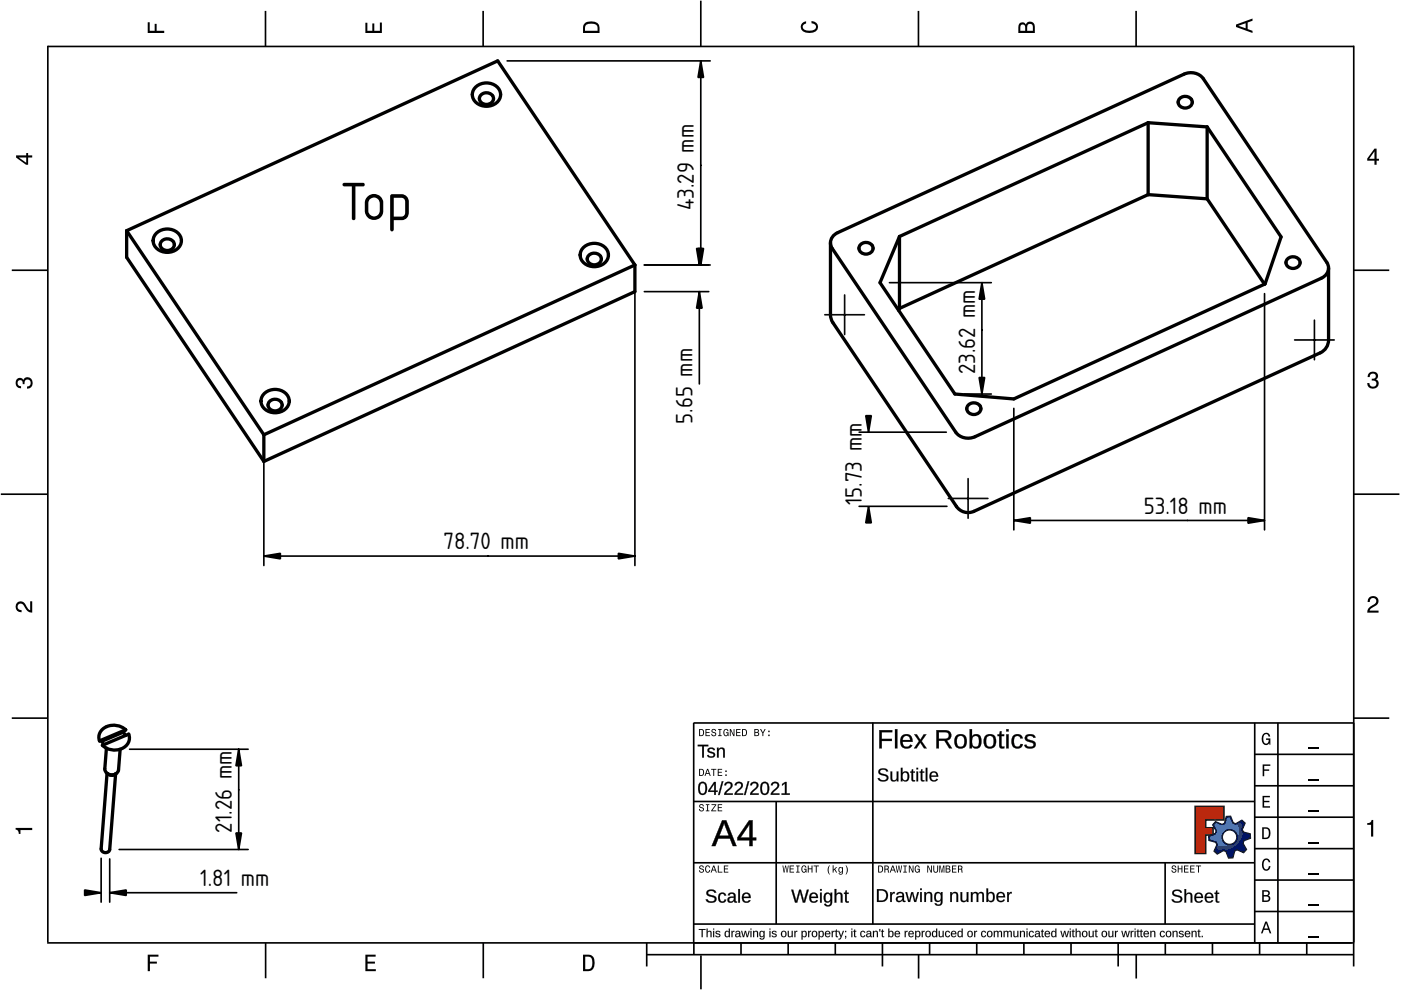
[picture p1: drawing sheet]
<svg xmlns="http://www.w3.org/2000/svg" width="297mm" height="210mm" viewBox="0 0 297 210" stroke-linecap="round" stroke-linejoin="round" font-family="sans-serif">
<defs><g id="words">
<text font-size="10.7" x="72.1" y="46.7">Top</text>
<g font-size="4.7">
<text x="147.1" y="44.6" transform="rotate(-90 147.1 44.6)">43.29 mm</text>
<text x="206.7" y="79.4" transform="rotate(-90 206.7 79.4)">23.62 mm</text>
<text x="146.8" y="89.8" transform="rotate(-90 146.8 89.8)">5.65 mm</text>
<text x="182.7" y="107.1" transform="rotate(-90 182.7 107.1)">15.73 mm</text>
<text x="242.5" y="108.9">53.18 mm</text>
<text x="94" y="116.5">78.70 mm</text>
<text x="49.2" y="176.5" transform="rotate(-90 49.2 176.5)">21.26 mm</text>
<text x="42.5" y="187.8">1.81 mm</text>
</g>
</g></defs>
<g fill="none" stroke="#000" stroke-width=".35">
<path d="M10.1 9.7v190.1M10.1 9.9h277M56.3 2.3v7.5M102.4 2.3v7.5M148.6 .1v9.8M194.7 2.3v7.5M240.9 2.3v7.5M287 9.7v195.2M2.5 57.3h7.5M287.1 57.3h7.4M.2 104.8h10M287 104.8h9.7"/>
<path d="M2.5 152.3h7.5M147 153.3h140.1M147.1 153.3v49.1M185.1 153.2v42.8M266 159.9h21M266 153.3v46.7M270.9 153.3v46.7M287.1 152.3h7.4M147 169.9h119M164.6 169.9v26M266 179.9h21M266 173.3h21"/>
<path d="M266 166.6h21M10 199.9h277.1M56.3 199.9v7.5M102.5 199.9v7.5M137.1 199.9v5M147 195.9h119M147 182.9h119M157.1 199.9v2.5M167.1 199.9v2.5M177.1 199.9v2.5M187.1 199.9v5M197.1 199.9v2.5"/>
<path d="M207.1 199.9v2.5M217.1 199.9v2.5M227.1 199.9v2.5M237.1 199.9v5M247 182.9v13M247.1 199.9v2.5M257.1 199.9v2.5M266 193.3h21M266 186.6h21M267.1 199.9v2.5M277.1 199.9v2.5M137.1 202.4h150"/>
<path d="M148.6 202.6v7.2M194.8 202.4v5.1M240.9 202.4v5.1"/>
</g>
<g fill="#000">
<path d="M31.3 4.7h.4v1.8h1.1v-1.4h.4v1.4h1.6v.5h-3.5z" fill-rule="evenodd"/>
<path d="M77.5 4.8h.4v1.7h1v-1.5h.5v1.5h1.1v-1.7h.5v2.2h-3.5z" fill-rule="evenodd"/>
<path d="M124.1 4.9a2.19 2.19 0 0 0-.5 2.1h3.5v-1.2a1.42 1.42 0 0 0-1.7-1.3zM124.3 5.2a2.14 2.14 0 0 1 2.3 .3l.1 1h-2.7l.1-1z" fill-rule="evenodd"/>
<path d="M170.1 4.9l.8-.4v.5a.7 .7 0 0 0-.7 .5 .7 .7 0 0 0 .3 .8 1.69 1.69 0 0 0 2.5-.6 .9 .9 0 0 0-.9-.8v-.5a1.24 1.24 0 0 1 1.3 1.1 1.24 1.24 0 0 1-1 1.4 2.22 2.22 0 0 1-2.5-.7l-.1-.5z" fill-rule="evenodd"/>
<path d="M216.1 5l-.2 .8v1.2h3.5v-1.3a.98 .98 0 0 0-.7-1.1 .98 .98 0 0 0-1.2 .6 .84 .84 0 0 0-1.4-.2zM216.4 5.3a.54 .54 0 0 1 .7-.1 .54 .54 0 0 1 .3 .6v.7h-1.1zM217.9 5.2a.62 .62 0 0 1 .7-.1 .62 .62 0 0 1 .4 .6v.8h-1.2z" fill-rule="evenodd"/>
<path d="M262.1 5.2v.5l3.5 1.3v-.5l-1.1-.3v-1.4l1.1-.4v-.5zM262.6 5.5l1.5-.6v1.1z" fill-rule="evenodd"/>
<path d="M3.4 32.9v.5l2.1 1.5h.5v-1.5h.8v-.5h-.8v-.5h-.4v.5zM4 33.4h1.6v1.1z" fill-rule="evenodd"/>
<path d="M291.4 31.5l-1.5 2.1v.5h1.5v.8h.5v-.8h.5v-.4h-.5v-2.2zM291.4 32.1v1.6h-1.1z" fill-rule="evenodd"/>
<path d="M3.6 80.4a.86 .86 0 0 1 1.4 .1 1.06 1.06 0 0 1 1.2-.5 1.06 1.06 0 0 1 .7 1.2 1.1 1.1 0 0 1-1.2 1.2v-.4a.71 .71 0 0 0 .8-1 .71 .71 0 0 0-1.3-.1v.6h-.4a.61 .61 0 0 0-.3-.8 .61 .61 0 0 0-.8 .2 .61 .61 0 0 0 .2 .8l.6 .2v.4a1.15 1.15 0 0 1-1.2-.6 1.15 1.15 0 0 1 .3-1.3z" fill-rule="evenodd"/>
<path d="M290.3 79.1a1.08 1.08 0 0 1 1.3-.2 1.08 1.08 0 0 1 .5 1.3l-.4 .2a1.06 1.06 0 0 1 .6 1.3 1.06 1.06 0 0 1-1.2 .7 1.1 1.1 0 0 1-1.2-1.2h.4a.71 .71 0 0 0 1 .8 .71 .71 0 0 0 .1-1.3h-.6v-.4a.61 .61 0 0 0 .8-.3 .61 .61 0 0 0-.2-.8 .61 .61 0 0 0-.8 .2l-.2 .5h-.4z" fill-rule="evenodd"/>
<path d="M3.6 127.8a1.22 1.22 0 0 1 2 .7l.4 .6 .4 .3v-1.9h.4v2.4a1.8 1.8 0 0 1-1.7-1.4 .71 .71 0 0 0-.9-.5 .71 .71 0 0 0-.5 .8 .71 .71 0 0 0 .9 .6v.4a1.18 1.18 0 0 1-1.2-.6 1.18 1.18 0 0 1 .2-1.4z" fill-rule="evenodd"/>
<path d="M290.3 126.7a1.18 1.18 0 0 1 1.9 .3 1.18 1.18 0 0 1-1 1.7l-.5 .3-.3 .5h1.9v.4h-2.4a1.8 1.8 0 0 1 1.4-1.7 .71 .71 0 0 0 .5-.9 .71 .71 0 0 0-.9-.5 .71 .71 0 0 0-.5 .8h-.4z" fill-rule="evenodd"/>
<path d="M148.2 154.6v1.5h.5a.77 .77 0 0 0 .6-.8 .77 .77 0 0 0-.6-.7zM148.4 154.8a.58 .58 0 0 1 .7 .5 .58 .58 0 0 1-.7 .6zM149.6 154.6v1.5h.9v-.2h-.7v-.5h.6v-.2h-.6v-.4h.7v-.2zM151 154.7a.53 .53 0 0 0 0 .6 .53 .53 0 0 0 .6 .2 .32 .32 0 0 1-.3 .5 .32 .32 0 0 1-.3-.4h-.2a.5 .5 0 0 0 .7 .5 .5 .5 0 0 0 .1-.8l-.4-.1a.28 .28 0 0 1-.1-.4 .28 .28 0 0 1 .4-.1 .28 .28 0 0 1 .1 .3h.2a.51 .51 0 0 0-.3-.4 .51 .51 0 0 0-.5 .1zM152.3 154.6v.2h.2v1.1h-.2v.2h.7v-.2h-.3v-1.1h.3v-.2zM153.5 154.7a.81 .81 0 0 0 .5 1.4l.3-.2 .2 .2v-.8h-.6v.1h.4l-.2 .5a.6 .6 0 0 1-.5-.6 .6 .6 0 0 1 .4-.6l.2 .3h.2l-.1-.3a.53 .53 0 0 0-.8 0zM154.7 154.6v1.5h.2v-1.3l.6 1.3h.2v-1.5h-.2v1.2l-.5-1.2zM156.1 154.6v1.5h.9v-.2h-.7v-.5h.6v-.2h-.6v-.4h.7v-.2zM157.3 154.6v1.5h.5a.77 .77 0 0 0 .6-.8 .77 .77 0 0 0-.6-.7zM157.5 154.8a.58 .58 0 0 1 .7 .5 .58 .58 0 0 1-.7 .6zM159.9 154.6v1.5h.6a.42 .42 0 0 0 .5-.3 .42 .42 0 0 0-.3-.5l.2-.2-.1-.4zM160.1 154.8h.3a.23 .23 0 0 1 .3 .2 .23 .23 0 0 1-.3 .2h-.3zM160.1 155.4h.4a.26 .26 0 0 1 .3 .2 .26 .26 0 0 1-.3 .3h-.4zM161.1 154.6l.5 .9v.6h.2v-.6l.5-.9h-.2l-.4 .7-.3-.7zM162.9 155.8v.3h.3v-.3zM162.9 154.9v.3h.3v-.3z" fill-rule="evenodd"/>
<path d="M267.8 155.7a.85 .85 0 0 1 .9-.3 .85 .85 0 0 1 .6 .8h-.3l-.1-.3a.49 .49 0 0 0-.4-.3 .49 .49 0 0 0-.5 .3 1.2 1.2 0 0 0 .4 1.8 .66 .66 0 0 0 .6-.8h-.6v-.3h.9v1.3h-.1l-.1-.3-.3 .3a.85 .85 0 0 1-1.2-.7v-1.1z" fill-rule="evenodd"/>
<path d="M3.3 175.5h3.5v.5h-2.5v.8h-.3a.77 .77 0 0 0-.7-.9z" fill-rule="evenodd"/>
<path d="M148.4 170.6a.53 .53 0 0 0 0 .6 .53 .53 0 0 0 .6 .2 .32 .32 0 0 1-.3 .5 .32 .32 0 0 1-.3-.4h-.2a.5 .5 0 0 0 .7 .6 .5 .5 0 0 0 .1-.9l-.4-.1a.28 .28 0 0 1-.1-.4 .28 .28 0 0 1 .4-.1 .28 .28 0 0 1 .1 .4h.2a.51 .51 0 0 0-.3-.5 .51 .51 0 0 0-.5 .1zM149.7 170.5v.2h.2v1.1h-.2v.2h.7v-.2h-.3v-1.1h.3v-.2zM150.8 170.5v.2h.8l-.8 1.3h1.1v-.2h-.9l.9-1.3zM152.2 170.5v1.5h.9v-.2h-.7v-.5h.6v-.2h-.6v-.4h.7v-.2z" fill-rule="evenodd"/>
<path d="M148.2 163v1.5h.5a.77 .77 0 0 0 .6-.7 .77 .77 0 0 0-.6-.8zM148.4 163.2a.57 .57 0 0 1 .7 .6 .57 .57 0 0 1-.7 .5zM149.9 163l-.5 1.5h.2l.1-.4h.6l.2 .4h.2l-.6-1.5zM150 163.2l.3 .7h-.5zM150.8 163v.2h.4v1.3h.2v-1.3h.5v-.2zM152.2 163v1.5h.9v-.2h-.7v-.5h.6v-.2h-.6v-.4h.7v-.2zM153.8 164.2v.3h.3v-.3zM153.8 163.4v.3h.3v-.3z" fill-rule="evenodd"/>
<path d="M253.4 171h6.1v2.8h-3.9v1.7h1.6v1.5h-1.6v4h-2.2z" fill-rule="evenodd"/>
<path d="M257.7 174.3l-.5 .6 .7 1.3-.2 .6-1.4 .5v.9l1.5 .4 .3 .5-.7 1.4 .7 .5 1.3-.7 .6 .2 .5 1.4 .9-.1 .3-1.4 .6-.3 1.4 .6 .5-.6-.7-1.3 .2-.6 1.4-.5-.1-.9-1.4-.4-.3-.5 .6-1.4-.6-.6-1.3 .8-.6-.2-.5-1.4h-.9l-.4 1.5-.5 .2zM259.1 177.5a1.6 1.6 0 0 1 3.2 0 1.6 1.6 0 0 1-3.2 0z" fill-rule="evenodd"/>
<path d="M267.7 168.7h1.5v.3h-1.2v.8h1.1v.3h-1.1v.8h1.3v.3h-1.6z" fill-rule="evenodd"/>
<path d="M267.7 162.1h1.6v.3h-1.3v.7h1.1v.3h-1.1v1.2h-.3z" fill-rule="evenodd"/>
<path d="M267.6 175.4v2.5h.8a1.37 1.37 0 0 0 .7-2.2 1.56 1.56 0 0 0-1.5-.3zM267.9 175.7a.98 .98 0 0 1 1.2 .7 .98 .98 0 0 1-.7 1.2h-.5z" fill-rule="evenodd"/>
<path d="M289.9 174.5a.77 .77 0 0 0 .9-.6h.4v3.5h-.5v-2.5h-.8z" fill-rule="evenodd"/>
<path d="M148.4 183.6a.53 .53 0 0 0 0 .6 .53 .53 0 0 0 .6 .2 .32 .32 0 0 1-.3 .5 .32 .32 0 0 1-.3-.4h-.2a.5 .5 0 0 0 .7 .6 .5 .5 0 0 0 .1-.9l-.4-.1a.28 .28 0 0 1-.1-.4 .28 .28 0 0 1 .4-.1 .28 .28 0 0 1 .1 .4h.2a.51 .51 0 0 0-.3-.5 .51 .51 0 0 0-.5 .1zM149.6 183.7l-.1 .2a.67 .67 0 0 0 .1 .9 .67 .67 0 0 0 .8 .1l.2-.4h-.2l-.2 .3a.6 .6 0 0 1-.5-.5 .6 .6 0 0 1 .4-.6l.3 .3h.2l-.2-.4a.5 .5 0 0 0-.8 .1zM151.2 183.5l-.5 1.5h.2l.1-.4h.6l.2 .4h.2l-.6-1.5zM151.3 183.7l.3 .7h-.5zM152.2 183.5v1.5h1v-.2h-.8v-1.3zM153.5 183.5v1.5h.9v-.2h-.7v-.5h.6v-.2h-.6v-.4h.7v-.2z" fill-rule="evenodd"/>
<path d="M165.9 183.5l.3 1.5h.1l.3-1.3 .2 1.3h.2l.2-1.5h-.1l-.2 1.3-.2-1.3h-.2l-.2 1.3-.2-1.3zM167.4 183.5v1.5h1v-.2h-.8v-.5h.7v-.2h-.7v-.4h.7v-.2zM168.8 183.5v.2h.3v1.1h-.3v.2h.7v-.2h-.2v-1.1h.2v-.2zM170.1 183.7a.82 .82 0 0 0 .5 1.3l.3-.2 .1 .2v-.8h-.5v.2h.3l-.2 .4a.6 .6 0 0 1-.5-.5 .6 .6 0 0 1 .5-.6l.2 .3h.2l-.2-.4a.53 .53 0 0 0-.7 .1zM171.3 183.5v1.5h.2v-.7h.6v.7h.2v-1.5h-.2v.6h-.6v-.6zM172.5 183.5v.2h.5v1.3h.2v-1.3h.4v-.2zM175.8 183.5a1.35 1.35 0 0 0 .2 1.9 1.84 1.84 0 0 1 0-1.9zM176.5 183.5v1.5h.2v-.4l.2-.2 .4 .6h.2l-.4-.7 .4-.5h-.2l-.6 .6v-.9zM177.9 184a.59 .59 0 0 0-.2 .7 .59 .59 0 0 0 .7 .3l.1-.2a.31 .31 0 0 1-.1 .5 .31 .31 0 0 1-.4-.2h-.2a.47 .47 0 0 0 .5 .4 .47 .47 0 0 0 .4-.5v-1.2h-.2v.2l-.3-.2zM178 184.1l.1-.1a.42 .42 0 0 1 .4 .4 .42 .42 0 0 1-.4 .5l-.1-.3zM179.3 183.5a1.85 1.85 0 0 1 0 1.9 1.22 1.22 0 0 0 0-1.9z" fill-rule="evenodd"/>
<path d="M186.2 183.5v1.5h.5a.77 .77 0 0 0 .6-.7 .77 .77 0 0 0-.6-.8zM186.4 183.7a.58 .58 0 0 1 .6 .6 .58 .58 0 0 1-.6 .5zM187.5 183.5v1.5h.2v-.6a.45 .45 0 0 1 .5 .1 .45 .45 0 0 1 .1 .5h.2l-.2-.7a.42 .42 0 0 0 .1-.5 .42 .42 0 0 0-.4-.3zM187.7 183.7h.2a.26 .26 0 0 1 .4 .3 .26 .26 0 0 1-.4 .2h-.2zM189.2 183.5l-.6 1.5h.2l.2-.4h.6l.1 .4h.2l-.5-1.5zM189.3 183.7l.2 .7h-.4zM189.9 183.5l.3 1.5h.2l.2-1.3 .2 1.3h.2l.3-1.5h-.2l-.2 1.3-.2-1.3h-.2l-.2 1.3-.2-1.3zM191.5 183.5v.2h.3v1.1h-.3v.2h.8v-.2h-.3v-1.1h.3v-.2zM192.7 183.5v1.5h.2v-1.2l.5 1.2h.3v-1.5h-.2v1.2l-.6-1.2zM194.1 183.7a.81 .81 0 0 0 .5 1.3l.3-.2 .1 .2v-.8h-.5v.2h.3l-.2 .4a.6 .6 0 0 1-.5-.5 .6 .6 0 0 1 .5-.6l.2 .3h.2l-.2-.4a.53 .53 0 0 0-.7 .1zM196.6 183.5v1.5h.2v-1.2l.6 1.2h.2v-1.5h-.2v1.2l-.6-1.2zM197.9 183.5v.9a.52 .52 0 0 0 .5 .6 .52 .52 0 0 0 .5-.6v-.9h-.2v.9a.33 .33 0 0 1-.3 .5 .33 .33 0 0 1-.3-.5v-.9zM199.2 183.5v1.5h.1v-1.4l.3 1.4h.2l.3-1.4v1.4h.1v-1.5h-.2l-.3 1.3-.3-1.3zM200.5 183.5v1.5h.6a.42 .42 0 0 0 .4-.3 .42 .42 0 0 0-.2-.5l.2-.2-.1-.4zM200.7 183.7h.3a.23 .23 0 0 1 .3 .2 .23 .23 0 0 1-.3 .2h-.3zM200.7 184.3h.3a.26 .26 0 0 1 .3 .3 .26 .26 0 0 1-.3 .2h-.3zM201.8 183.5v1.5h1v-.2h-.8v-.5h.7v-.2h-.7v-.4h.8v-.2zM203.1 183.5v1.5h.2v-.6a.45 .45 0 0 1 .5 .1 .45 .45 0 0 1 .1 .5h.2l-.2-.7a.42 .42 0 0 0 .1-.5 .42 .42 0 0 0-.4-.3zM203.3 183.7h.3a.26 .26 0 0 1 .3 .3 .26 .26 0 0 1-.4 .2h-.2z" fill-rule="evenodd"/>
<path d="M248.5 183.6a.53 .53 0 0 0 0 .6 .53 .53 0 0 0 .6 .2 .32 .32 0 0 1-.2 .5 .32 .32 0 0 1-.3-.4h-.2a.5 .5 0 0 0 .6 .6 .5 .5 0 0 0 .2-.9l-.4-.1a.28 .28 0 0 1-.1-.4 .28 .28 0 0 1 .3-.1 .28 .28 0 0 1 .2 .4h.2a.51 .51 0 0 0-.3-.5 .51 .51 0 0 0-.6 .1zM249.7 183.5v1.5h.2v-.7h.6v.7h.2v-1.5h-.2v.6h-.6v-.6zM251 183.5v1.5h1v-.2h-.8v-.5h.7v-.2h-.7v-.4h.8v-.2zM252.3 183.5v1.5h1v-.2h-.8v-.5h.7v-.2h-.7v-.4h.8v-.2zM253.5 183.5v.2h.5v1.3h.2v-1.3h.5v-.2z" fill-rule="evenodd"/>
<path d="M268.3 195.4l-1 2.5h.4l.2-.7h1l.3 .7h.3l-.9-2.5zM268.4 195.8l.4 1.1h-.7z" fill-rule="evenodd"/>
<path d="M267.6 188.7v2.5h1a.7 .7 0 0 0 .7-.5 .7 .7 0 0 0-.4-.8 .61 .61 0 0 0 .3-.8 .61 .61 0 0 0-.7-.4zM267.9 189h.6a.38 .38 0 0 1 .4 .4 .38 .38 0 0 1-.5 .4h-.5zM267.9 190.1h.6a.44 .44 0 0 1 .5 .4 .44 .44 0 0 1-.5 .4h-.6z" fill-rule="evenodd"/>
<path d="M267.8 182.3a.85 .85 0 0 1 .9-.3 .85 .85 0 0 1 .6 .8h-.3l-.1-.2a.47 .47 0 0 0-.4-.3 .47 .47 0 0 0-.4 .3 1.21 1.21 0 0 0 .4 1.7 .64 .64 0 0 0 .5-.7h.4a.89 .89 0 0 1-.8 1 .89 .89 0 0 1-1-.7v-1.1z" fill-rule="evenodd"/>
<path d="M31.3 202.4h2.3v.4h-1.8v1.1h1.5v.4h-1.5v1.6h-.5z" fill-rule="evenodd"/>
<path d="M77.5 202.4h2.1v.4h-1.7v1.1h1.6v.4h-1.6v1.2h1.8v.4h-2.2z" fill-rule="evenodd"/>
<path d="M123.6 202.4v3.5h1.2a1.42 1.42 0 0 0 1.3-1.7 1.38 1.38 0 0 0-1.3-1.8zM124.1 202.8l1 .1a1.89 1.89 0 0 1 0 2.5l-1 .1z" fill-rule="evenodd"/>
</g>
<path d="M277.3 158.6h2.2M277.3 178.6h2.2M277.3 172h2.2M277.3 165.3h2.2M277.3 198.6h2.2M277.3 192h2.2M277.3 185.3h2.2" fill="none" stroke="#000" stroke-width=".25"/>
<g fill="#000">
<path d="M148 157.9h2.2v.3h-1v2.4h-.3v-2.4h-.9zM150.2 158.7a.93 .93 0 0 1 1.4 .3l-.3 .1a.43 .43 0 0 0-.5-.4 .43 .43 0 0 0-.4 .6h.3a.74 .74 0 0 1 .7 .3 .74 .74 0 0 1 .1 .8 1 1 0 0 1-1.6-.3h.3a.5 .5 0 0 0 .6 .3 .5 .5 0 0 0 .4-.5l-.3-.2a.68 .68 0 0 1-.7-.2 .68 .68 0 0 1 0-.8zM152 158.5h.3l.1 .4a.69 .69 0 0 1 .7-.4 .69 .69 0 0 1 .6 .7v1.4h-.4v-1.3a.49 .49 0 0 0-.5-.5 .49 .49 0 0 0-.4 .6v1.2h-.4z"/>
<path d="M147.9 157.9h2.3v.3h-1l.1 2.4h-.5l.1-2.4h-1zM148 157.9v.3h.9v2.4h.3v-2.4h1v-.3zM150.2 158.6a.9 .9 0 0 1 1.4 .4l-.3 .1a.46 .46 0 0 0-.5-.3 .46 .46 0 0 0-.4 .4l.3 .1a.76 .76 0 0 1 .7 .3 .76 .76 0 0 1 .1 .8 1.02 1.02 0 0 1-1.6-.3l.3-.1a.55 .55 0 0 0 .6 .4 .55 .55 0 0 0 .4-.4l-.5-.3a.6 .6 0 0 1-.6-.4 .6 .6 0 0 1 .1-.7zM150.2 158.7a.56 .56 0 0 0-.1 .6 .56 .56 0 0 0 .6 .3l.6 .3a.56 .56 0 0 1-.5 .6 .56 .56 0 0 1-.6-.4h-.3a.92 .92 0 0 0 .9 .5 .92 .92 0 0 0 .8-.6 .65 .65 0 0 0-.7-.6 .42 .42 0 0 1-.6-.5l.5-.2 .3 .1 .2 .3 .3-.1a.9 .9 0 0 0-1.4-.3zM152 158.5h.4v.4a.7 .7 0 0 1 .8-.4 .7 .7 0 0 1 .5 .7v1.4h-.4v-1.3a.47 .47 0 0 0-.5-.5 .47 .47 0 0 0-.4 .6v1.2h-.4zM152 158.5v2.1h.4l-.1-1.2a.52 .52 0 0 1 .5-.7 .52 .52 0 0 1 .6 .6l-.1 1.3h.4l-.1-1.4a.69 .69 0 0 0-.5-.6 .69 .69 0 0 0-.8 .3v-.4z"/>
<path d="M186.4 154.8h2.8v.4h-2.2v1.5h2.1v.4h-2.1v1.6h-.6zM189.8 154.6h.5v4.1h-.5zM191.2 156a1.34 1.34 0 0 1 1.6-.2 1.34 1.34 0 0 1 .7 1.5h-2.1a.86 .86 0 0 0 .5 1 .86 .86 0 0 0 1.1-.4l.4 .1a1.4 1.4 0 0 1-1.8 .6 1.4 1.4 0 0 1-.7-1.8zM191.6 156.3l-.2 .6h1.6a.8 .8 0 0 0-.5-.8 .8 .8 0 0 0-.9 .2zM193.8 155.7h.6l.7 1.2 .8-1.2h.5l-1 1.4 1.1 1.6h-.6l-.8-1.3-.8 1.3h-.5l1-1.6zM198.5 154.8h1.8a1.11 1.11 0 0 1 1.4 .9 1.11 1.11 0 0 1-.9 1.3l1 1.7h-.6l-.9-1.6h-1.2v1.6h-.6zM199.1 155.2v1.4h1.2a.72 .72 0 0 0 .9-.7 .72 .72 0 0 0-.9-.7zM202.8 155.9a1.4 1.4 0 0 1 1.7 0 1.4 1.4 0 0 1 .5 1.6 1.32 1.32 0 0 1-1.5 1.2 1.32 1.32 0 0 1-1.2-1.5l.3-1zM203.2 156.1a1.58 1.58 0 0 0 .2 2.2h.2a.89 .89 0 0 0 .9-1.1 .86 .86 0 0 0-.3-1 .86 .86 0 0 0-1-.1zM205.6 154.6h.5v1.6a1.13 1.13 0 0 1 1.4-.4 1.13 1.13 0 0 1 .6 1.4 1.15 1.15 0 0 1-.5 1.3 1.15 1.15 0 0 1-1.4-.1l-.1-.2-.1 .5h-.4zM206.4 156.2a1.57 1.57 0 0 0 .2 2.1h.5a1.58 1.58 0 0 0 0-2.2zM209 155.9a1.4 1.4 0 0 1 1.7 0 1.4 1.4 0 0 1 .5 1.6 1.32 1.32 0 0 1-1.5 1.2 1.32 1.32 0 0 1-1.1-1.5l.2-1zM209.4 156.1a1.58 1.58 0 0 0 .2 2.2h.3a.89 .89 0 0 0 .8-1.1 .86 .86 0 0 0-.3-1 .86 .86 0 0 0-1-.1zM212 155h.3v.7h.6v.4h-.6l.1 2 .1 .2h.4v.3l-.3 .1a.6 .6 0 0 1-.7-.7v-1.9h-.4v-.4h.4zM213.4 154.6h.4v.5h-.4zM213.4 155.7h.4v3h-.4zM214.8 156a1.2 1.2 0 0 1 2 .5l-.5 .1a.69 .69 0 0 0-.7-.6 .69 .69 0 0 0-.6 .8v.4a.79 .79 0 0 0 .2 1 .79 .79 0 0 0 1.1-.1l.1-.4 .5 .1a1.24 1.24 0 0 1-1.5 .9 1.24 1.24 0 0 1-.9-1.5zM217.6 155.9a1.34 1.34 0 0 1 1.9 .5h-.4a.76 .76 0 0 0-1.3 0 1.56 1.56 0 0 0 1.3 .7 .87 .87 0 0 1 .4 1.2 .87 .87 0 0 1-1.1 .4l-.6-.1-.4-.2-.2-.4 .4-.1a.86 .86 0 0 0 1.5 0 1.99 1.99 0 0 0-1.4-.8l-.4-.6z"/>
<path d="M186.4 154.8h2.8v.5l-2.2-.1v1.5l2.1-.1v.5h-2.1v1.6h-.6zM186.4 154.8v3.9h.6l-.1-1.6h2.2v-.4h-2.2v-1.5h2.3v-.4zM189.7 154.6h.6v4.1h-.6zM189.8 154.6v4.1h.5v-4.1zM191.2 156a1.35 1.35 0 0 1 1.6-.2 1.35 1.35 0 0 1 .7 1.5h-2.1a.85 .85 0 0 0 .5 1 .85 .85 0 0 0 1.1-.4l.4 .1a1.42 1.42 0 0 1-1.8 .6 1.42 1.42 0 0 1-.7-1.8zM191.2 156.1a1.54 1.54 0 0 0-.2 1.8 1.54 1.54 0 0 0 1.6 .7l.8-.6-.4-.1a.76 .76 0 0 1-1.1 .4l-.5-.4-.1-.6h2.2a1.32 1.32 0 0 0-.7-1.5 1.32 1.32 0 0 0-1.6 .3zM191.6 156.3l-.2 .6h1.5a.77 .77 0 0 0-.4-.8 .77 .77 0 0 0-.9 .2zM191.6 156.2a.81 .81 0 0 1 .9-.1 .81 .81 0 0 1 .5 .8h-1.6zM193.8 155.7h.6l.7 1.2 .7-1.2h.7l-1.1 1.4 1.1 1.6h-.6l-.8-1.3-.8 1.3h-.6l1.1-1.6zM193.8 155.7l1.1 1.4-1.1 1.6h.5l.8-1.3 .8 1.3h.6l-1.1-1.6 1-1.4h-.5l-.8 1.2-.7-1.2zM198.5 154.8h1.8a1.13 1.13 0 0 1 1.4 .9 1.13 1.13 0 0 1-.9 1.3l1.1 1.7h-.7l-.9-1.6h-1.2v1.6h-.6zM198.5 154.8v3.9h.6l-.1-1.7h1.3l.9 1.7h.6l-1.1-1.7a1.09 1.09 0 0 0 1-1.3 1.09 1.09 0 0 0-1.4-.9zM199.1 155.2v1.4h1.2a.7 .7 0 0 0 .8-.7 .7 .7 0 0 0-.8-.6zM199 155.2h1.3a.75 .75 0 0 1 .9 .7 .75 .75 0 0 1-.9 .8h-1.3zM202.8 155.9a1.42 1.42 0 0 1 1.7 0 1.42 1.42 0 0 1 .5 1.6 1.35 1.35 0 0 1-1.5 1.2 1.35 1.35 0 0 1-1.2-1.5l.1-.6zM202.8 155.9a1.58 1.58 0 0 0-.5 1.7 1.58 1.58 0 0 0 1.3 1.1 1.35 1.35 0 0 0 1.3-1.9 1.26 1.26 0 0 0-.7-1.1 1.26 1.26 0 0 0-1.4 .2zM203.2 156.2a1.56 1.56 0 0 0 .2 2.1h.2a.86 .86 0 0 0 .8-1.1 .83 .83 0 0 0-.2-1 .83 .83 0 0 0-1 0zM203.2 156.1a.88 .88 0 0 1 1 .1 .88 .88 0 0 1 .3 1 .89 .89 0 0 1-.8 1.2 .89 .89 0 0 1-.9-1.2l.1-.7zM205.6 154.6h.5v1.6a1.03 1.03 0 0 1 1.7-.2 2.17 2.17 0 0 1-.4 2.7 .97 .97 0 0 1-1.3-.5v.5h-.6zM205.6 154.6v4.1h.4l.1-.5a1.03 1.03 0 0 0 1.1 .5 1.03 1.03 0 0 0 .8-1l.1-.5a1.12 1.12 0 0 0-.6-1.4 1.12 1.12 0 0 0-1.5 .4l.1-1.6zM206.4 156.2a1.55 1.55 0 0 0 .2 2.1h.5a1.56 1.56 0 0 0 0-2.2zM206.4 156.1a.83 .83 0 0 1 1 .1 .83 .83 0 0 1 .2 1 .82 .82 0 0 1-.3 1 .82 .82 0 0 1-1.1-.1l-.1-1.3zM209 155.9a1.42 1.42 0 0 1 1.7 0 1.42 1.42 0 0 1 .5 1.6 1.35 1.35 0 0 1-1.5 1.2 1.35 1.35 0 0 1-1.2-1.5l.1-.6zM209 155.9a1.58 1.58 0 0 0-.4 1.7 1.58 1.58 0 0 0 1.3 1.1 1.35 1.35 0 0 0 1.2-1.9 1.26 1.26 0 0 0-.7-1.1 1.26 1.26 0 0 0-1.4 .2zM209.4 156.2a1.56 1.56 0 0 0 .2 2.1h.3a.86 .86 0 0 0 .7-1.1 .83 .83 0 0 0-.2-1 .83 .83 0 0 0-1 0zM209.4 156.1a.88 .88 0 0 1 1 .1 .88 .88 0 0 1 .3 1 .89 .89 0 0 1-.8 1.2 .89 .89 0 0 1-.9-1.2l.1-.7zM212 155h.4l-.1 .7h.6v.4h-.6l.1 1.8 .1 .4 .5-.1v.4a.79 .79 0 0 1-1.2-.6l.1-1.9h-.4v-.4h.4zM212 155l-.1 .7h-.4v.4l.4-.1v2a.66 .66 0 0 0 .3 .7 .66 .66 0 0 0 .7-.1v-.3h-.4l-.2-.4v-1.9l.6 .1v-.4h-.6v-.7zM213.3 154.6h.6v.5h-.6zM213.4 154.6v.5h.4v-.5zM213.3 155.7h.6v3h-.6zM213.4 155.7v3h.4v-3zM214.8 156a1.23 1.23 0 0 1 2.1 .6h-.6a.67 .67 0 0 0-.7-.5 .67 .67 0 0 0-.6 .7v.4a.79 .79 0 0 0 .2 .9 .79 .79 0 0 0 .9 .1l.2-.5 .6 .1a1.07 1.07 0 0 1-1.5 .9 1.7 1.7 0 0 1-.6-2.7zM214.8 156.1a1.58 1.58 0 0 0 .9 2.6l.6-.1 .4-.3 .2-.5-.5-.1a.71 .71 0 0 1-.8 .7 .71 .71 0 0 1-.6-.9l-.1-.3a.79 .79 0 0 1 .4-1.1 .79 .79 0 0 1 1 .3v.2l.5-.1a1.18 1.18 0 0 0-2-.4zM217.6 155.8a1.29 1.29 0 0 1 2 .6l-.5 .1a.75 .75 0 0 0-1.3-.1 1.56 1.56 0 0 0 1.3 .7 .9 .9 0 0 1 .5 1.2 .9 .9 0 0 1-1.2 .4 .98 .98 0 0 1-1.2-.8h.4a.85 .85 0 0 0 1.5 0l-.1-.3-.7-.3a.86 .86 0 0 1-.9-.5 .86 .86 0 0 1 .2-1zM217.6 155.9a.82 .82 0 0 0-.2 .9 .82 .82 0 0 0 .9 .5 .64 .64 0 0 1 .6 .2 .64 .64 0 0 1 .2 .7 .99 .99 0 0 1-1.5-.3l-.4 .1a1.39 1.39 0 0 0 2.3 .1 .92 .92 0 0 0-.9-1.1v-.1a.52 .52 0 0 1-.7-.2 .52 .52 0 0 1 .1-.7h.6l.3 .1 .2 .3h.4a1.28 1.28 0 0 0-1.9-.5z"/>
<path d="M148.4 165.9a1.02 1.02 0 0 1 1.2 .1 1.02 1.02 0 0 1 .3 1.2 1.04 1.04 0 0 1-.3 1.1 1.04 1.04 0 0 1-1.2 .1 2.07 2.07 0 0 1 0-2.5zM148.6 166.2a1.84 1.84 0 0 0 .2 2h.4a1.67 1.67 0 0 0 0-2.1zM151.4 165.8h.4v1.8h.3v.3h-.3v.6h-.4v-.6h-1.2v-.3zM151.4 166.2l-.9 1.4h.9zM153.1 165.7h.3l-.8 2.9h-.3zM153.8 166a.88 .88 0 0 1 1.4 .1 .88 .88 0 0 1-.5 1.3l-.8 .8h1.5v.3h-1.8a3.7 3.7 0 0 1 1.3-1.7 .52 .52 0 0 0-.3-.8 .52 .52 0 0 0-.7 .5h-.3zM156 166a.88 .88 0 0 1 1.4 .1 .88 .88 0 0 1-.5 1.3l-.8 .8h1.4v.3h-1.8a3.7 3.7 0 0 1 1.4-1.7 .52 .52 0 0 0-.3-.8 .52 .52 0 0 0-.7 .5h-.3zM158.5 165.7h.3l-.7 2.9h-.4zM159.3 166a.88 .88 0 0 1 1.4 .1 .88 .88 0 0 1-.5 1.3l-.8 .8h1.4v.3h-1.8a3.7 3.7 0 0 1 1.4-1.7 .52 .52 0 0 0-.3-.8 .52 .52 0 0 0-.7 .5h-.3zM161.6 165.9a1.02 1.02 0 0 1 1.2 .1 1.02 1.02 0 0 1 .3 1.2 1.04 1.04 0 0 1-.3 1.1 1.04 1.04 0 0 1-1.2 .1 2.07 2.07 0 0 1 0-2.5zM161.8 166.2a1.84 1.84 0 0 0 .2 2h.3a1.67 1.67 0 0 0 0-2.1zM163.7 166a.88 .88 0 0 1 1.4 .1 .88 .88 0 0 1-.5 1.3l-.8 .8h1.4v.3h-1.8a3.7 3.7 0 0 1 1.4-1.7 .52 .52 0 0 0-.3-.8 .52 .52 0 0 0-.7 .5h-.3zM165.8 166.2l.7-.4h.3v2.4h.6v.3h-1.7v-.3h.7v-2.1l-.6 .5z"/>
<path d="M148.4 165.9a1.04 1.04 0 0 1 1.2 .1 1.04 1.04 0 0 1 .3 1.2 1.02 1.02 0 0 1-.4 1.2 1.02 1.02 0 0 1-1.3-.2 2.25 2.25 0 0 1 .2-2.3zM148.4 165.9a1.86 1.86 0 0 0 .3 2.6 1.04 1.04 0 0 0 1.2-1.3 1.01 1.01 0 0 0-.3-1.1 1.01 1.01 0 0 0-1.2-.2zM148.6 166.2a1.83 1.83 0 0 0 .2 2h.3a1.66 1.66 0 0 0 .1-2.1zM148.6 166.1l.6-.1a1.68 1.68 0 0 1 0 2.3h-.4a1.72 1.72 0 0 1-.2-2.2zM151.4 165.8h.4v1.8h.4v.3h-.4v.6h-.4v-.6h-1.3v-.3zM151.4 165.8l-1.2 1.8v.3h1.3l-.1 .6h.4l-.1-.6h.4v-.3l-.4 .1 .1-1.9zM151.4 166.2l-.9 1.4h.9zM151.4 166.2l.1 1.5h-1.1zM153 165.6h.4l-.8 3h-.4zM153.1 165.7l-.8 2.9h.3l.8-2.9zM153.8 165.9a.91 .91 0 0 1 1.4 .2 .91 .91 0 0 1-.5 1.3l-.8 .8h1.5v.3h-1.9l.2-.5 .5-.6a.78 .78 0 0 0 .5-1.3l-.6 .1-.2 .3h-.4zM153.9 166l-.3 .5h.3a.54 .54 0 0 1 .8-.4 .54 .54 0 0 1 .1 .9l-1 .9-.2 .6h1.8v-.3l-1.5 .1 .4-.6a1.23 1.23 0 0 0 .8-1.7l-.6-.2zM156 165.9a.91 .91 0 0 1 1.4 .2 .91 .91 0 0 1-.5 1.3l-.8 .8h1.5v.3h-1.9l.2-.5 .5-.6a.78 .78 0 0 0 .5-1.3l-.6 .1-.2 .3h-.4zM156.1 166l-.3 .5h.3a.54 .54 0 0 1 .8-.4 .54 .54 0 0 1 .1 .9l-1 .9-.3 .6h1.8v-.3l-1.4 .1 .4-.6a1.23 1.23 0 0 0 .8-1.7l-.6-.2zM158.5 165.6h.4l-.8 3h-.4zM158.5 165.7l-.7 2.9h.3l.7-2.9zM159.3 165.9a.91 .91 0 0 1 1.4 .2 .91 .91 0 0 1-.5 1.3l-.8 .8h1.5v.3h-1.9l.2-.5 .5-.6a.78 .78 0 0 0 .4-1.3l-.5 .1-.2 .3h-.4zM159.4 166l-.3 .5h.3a.54 .54 0 0 1 .8-.4 .54 .54 0 0 1 .1 .9l-1 .9-.3 .6h1.8v-.3l-1.4 .1 .4-.6a1.23 1.23 0 0 0 .8-1.7l-.7-.2zM161.6 165.9a1.04 1.04 0 0 1 1.2 .1 1.04 1.04 0 0 1 .3 1.2 1.02 1.02 0 0 1-.4 1.2 1.02 1.02 0 0 1-1.3-.2 2.25 2.25 0 0 1 .2-2.3zM161.6 165.9a1.86 1.86 0 0 0 .3 2.6 1.04 1.04 0 0 0 1.2-1.3 1.01 1.01 0 0 0-.3-1.1 1.01 1.01 0 0 0-1.2-.2zM161.8 166.2a1.83 1.83 0 0 0 .2 2h.3a1.66 1.66 0 0 0 0-2.1zM161.8 166.1l.5-.1a1.68 1.68 0 0 1 0 2.3h-.4a1.72 1.72 0 0 1-.1-2.2zM163.7 165.9a.91 .91 0 0 1 1.4 .2 .91 .91 0 0 1-.5 1.3l-.8 .8h1.5v.3h-1.9l.2-.5 .5-.6a.78 .78 0 0 0 .4-1.3l-.5 .1-.2 .3h-.4zM163.7 166l-.2 .5h.3a.54 .54 0 0 1 .8-.4 .54 .54 0 0 1 .1 .9l-1 .9-.3 .6h1.8v-.3l-1.4 .1 .4-.6a1.23 1.23 0 0 0 .8-1.7l-.7-.2zM165.8 166.2l.6-.4h.4v2.4h.7v.3h-1.8v-.3h.7v-2l-.6 .4zM165.8 166.2v.4l.7-.5v2.2l-.8-.1v.3h1.7v-.3l-.7 .1 .1-2.5h-.3z"/>
<path d="M153.1 173.9h.9l2.2 5.5h-.8l-.6-1.6h-2.5l-.6 1.6h-.9zM153.1 173.9l-2.2 5.5h.8l.6-1.7h2.5l.6 1.7h.7l-2.1-5.5zM153.5 174.5l-1 2.7h2zM153.5 174.4l1.1 2.9h-2.1zM158.8 173.9h.8v3.7h.8v.6l-.8-.1v1.3h-.7v-1.3l-2.6 .1v-.6zM158.8 173.9l-2.5 3.7v.5h2.6v1.3h.7l-.1-1.3h.8v-.5h-.8l.1-3.7zM158.9 174.7l-1.9 2.9h1.9zM158.9 174.7v2.9h-2z"/>
<path d="M153.1 173.9h.9l2.1 5.5h-.7l-.6-1.6h-2.5l-.6 1.6h-.8zM153.5 174.5l-1 2.7h2zM158.8 173.9h.8v3.7h.7v.5h-.7v1.3h-.7v-1.3h-2.6v-.5zM158.9 174.7l-1.9 2.9h1.9z"/>
<path d="M186.3 163.2a1.24 1.24 0 0 1 2 .3l-.4 .1a.72 .72 0 0 0-.7-.4 .72 .72 0 0 0-.6 .5l.7 .4a.84 .84 0 0 1 1.1 .9 .84 .84 0 0 1-1.2 .7 1 1 0 0 1-1.1-.7l.4-.1a.87 .87 0 0 0 .7 .5 .87 .87 0 0 0 .8-.5 1.94 1.94 0 0 0-1.5-.7l-.3-.4zM188.8 163.6h.4v1.3a.5 .5 0 0 0 .5 .5 .5 .5 0 0 0 .4-.6v-1.2h.4v2.1h-.3l-.1-.4a.7 .7 0 0 1-.8 .4 .7 .7 0 0 1-.5-.7zM191 162.8h.4l-.1 1.1a.8 .8 0 0 1 1.1-.3 .8 .8 0 0 1 .4 1 .85 .85 0 0 1-1 1.1l-.4-.4-.1 .4h-.3zM191.6 163.9a.94 .94 0 0 0 .3 1.5 .93 .93 0 0 0 0-1.6zM193.4 163.1h.2v.5h.4v.2h-.4v1.3l.1 .3h.3v.2h-.6l-.1-.1-.1-1.7h-.2v-.2h.3zM194.3 162.8h.3v.3h-.3zM194.3 163.6h.3v2.1h-.3zM195.3 163.1h.3v.5h.3v.2h-.3v1.3l.1 .3h.3v.2h-.6l-.1-.1-.1-1.7h-.2v-.2h.2zM196.3 162.8h.3v2.9h-.3zM197.3 163.8a.95 .95 0 0 1 1.1-.2 .95 .95 0 0 1 .5 1.1h-1.5a.61 .61 0 0 0 .4 .7 .61 .61 0 0 0 .7-.3l.4 .1a1 1 0 0 1-1.4 .4 1 1 0 0 1-.4-1.3zM197.6 164l-.2 .4h1.2a.56 .56 0 0 0-.4-.6 .56 .56 0 0 0-.6 .2z"/>
<path d="M186.3 163.2a1.25 1.25 0 0 1 2 .3l-.4 .1a.71 .71 0 0 0-.7-.4 .71 .71 0 0 0-.6 .5l.7 .4a.85 .85 0 0 1 1.1 .9 .85 .85 0 0 1-1.2 .7 .9 .9 0 0 1-1.1-.7l.3-.1a.84 .84 0 0 0 .8 .5 .84 .84 0 0 0 .8-.5 .73 .73 0 0 0-.8-.5 .83 .83 0 0 1-.9-1.2zM186.4 163.3a.86 .86 0 0 0 .1 .9 .86 .86 0 0 0 .9 .2 .54 .54 0 0 1 .6 .6 .54 .54 0 0 1-.7 .4l-.6-.1-.2-.4-.4 .1a1.33 1.33 0 0 0 2.2 .1 .86 .86 0 0 0-1-1 .5 .5 0 0 1-.6-.2 .5 .5 0 0 1 .2-.7h.7l.3 .4 .4-.1a1.19 1.19 0 0 0-1.9-.2zM188.8 163.6h.4v1.3a.49 .49 0 0 0 .5 .6 .49 .49 0 0 0 .4-.7v-1.2h.4v2.1h-.4v-.4a.71 .71 0 0 1-.8 .4 .71 .71 0 0 1-.5-.7zM188.8 163.6v1.4a.7 .7 0 0 0 .6 .7 .7 .7 0 0 0 .8-.4v.4h.3v-2.1h-.4v1.2a.52 .52 0 0 1-.4 .7 .52 .52 0 0 1-.6-.6l.1-1.3zM191 162.8h.4l-.1 1.1a.81 .81 0 0 1 1.1-.3 .81 .81 0 0 1 .4 1 .87 .87 0 0 1-1 1.1l-.4-.4-.1 .4h-.3zM191 162.8v2.9h.3l.1-.4a.73 .73 0 0 0 .7 .4 .73 .73 0 0 0 .6-.6l.1-.5a.79 .79 0 0 0-.5-1 .79 .79 0 0 0-1 .3l.1-1.1zM191.6 163.9a.92 .92 0 0 0 .3 1.5 .89 .89 0 0 0 .5-.8 .89 .89 0 0 0-.5-.8zM191.6 163.9a.58 .58 0 0 1 .7 0 .58 .58 0 0 1 .1 .7 .6 .6 0 0 1-.5 .9 .6 .6 0 0 1-.6-.9zM193.3 163.1h.3v.5h.4v.3h-.4v1.4l.4 .1v.3h-.6l-.1-.2-.1-1.7-.2 .1v-.3h.3zM193.4 163.1l-.1 .5h-.3v.2h.3v1.7l.1 .1h.6v-.2h-.3l-.1-.3v-1.3h.4v-.2h-.4v-.5zM194.3 162.8h.4v.4h-.4zM194.3 162.8v.3h.3v-.3zM194.3 163.6h.4v2.1h-.4zM194.3 163.6v2.1h.3v-2.1zM195.3 163.1h.3v.5h.4v.3h-.4v1.4l.4 .1v.3h-.6l-.2-.2v-1.7l-.2 .1v-.3h.2zM195.3 163.1l-.1 .5h-.2v.2h.2l.1 1.7 .1 .1h.6v-.2h-.3l-.2-.3v-1.3h.4v-.2h-.4l.1-.5zM196.3 162.8h.3v2.9h-.3zM196.3 162.8v2.9h.3v-2.9zM197.3 163.8a.96 .96 0 0 1 1.2-.2 .96 .96 0 0 1 .4 1.1h-1.5a.6 .6 0 0 0 .4 .7 .6 .6 0 0 0 .8-.3l.3 .1a1.02 1.02 0 0 1-1.4 .4 1.02 1.02 0 0 1-.4-1.3zM197.3 163.8a1.08 1.08 0 0 0-.1 1.4 1.08 1.08 0 0 0 1.3 .4l.4-.4-.3-.1a.62 .62 0 0 1-.8 .3 .62 .62 0 0 1-.4-.7h1.5a.93 .93 0 0 0-.5-1.1 .93 .93 0 0 0-1.1 .2zM197.6 164l-.2 .4h1.1a.54 .54 0 0 0-.3-.5 .54 .54 0 0 0-.6 .1zM197.6 164a.57 .57 0 0 1 .6-.2 .57 .57 0 0 1 .4 .6h-1.2z"/>
<path d="M148.2 197h1.4v.2h-.6v1.5h-.2v-1.5h-.6zM149.8 196.9h.2v.7a.45 .45 0 0 1 .5-.2 .45 .45 0 0 1 .4 .4v.9h-.3v-.8a.32 .32 0 0 0-.3-.4 .32 .32 0 0 0-.3 .4v.8h-.2zM151.2 196.9h.2v.2h-.2zM151.2 197.4h.2v1.3h-.2zM151.8 197.4h.6l.3 .3h-.2a.28 .28 0 0 0-.3-.2 .28 .28 0 0 0-.2 .3l.5 .2a.36 .36 0 0 1 .2 .4 .36 .36 0 0 1-.3 .3l-.6-.1-.1-.2 .1-.1a.32 .32 0 0 0 .4 .3 .32 .32 0 0 0 .3-.4l-.2-.1a.44 .44 0 0 1-.5-.1 .44 .44 0 0 1 0-.6zM153.8 197.5l.3-.1 .4 .2v-.7h.2l.1 1.8h-.3v-.2a.5 .5 0 0 1-.6 .2 .5 .5 0 0 1-.3-.7zM153.9 197.6v.7l.1 .2a.49 .49 0 0 0 .5-.5 .49 .49 0 0 0-.5-.5zM155.1 197.4h.2v.2l.1-.2h.3v.2h-.2l-.2 .2v.9h-.2zM156 197.5l.4-.1a.42 .42 0 0 1 .5 .4v.6l.2 .3h-.2l-.2-.3a.45 .45 0 0 1-.5 .4 .45 .45 0 0 1-.3-.6 .45 .45 0 0 1 .5-.3h.3a.3 .3 0 0 0-.2-.4 .3 .3 0 0 0-.4 .2h-.2zM156.1 198.3a.32 .32 0 0 0 .6 0 .32 .32 0 0 0-.6 0zM157.1 197.4h.3l.2 1.1 .3-1.1h.3l.2 1.1 .3-1.1h.2l-.3 1.3h-.3l-.3-1.1-.2 1.1h-.3zM159.1 196.9h.2v.2h-.2zM159.1 197.4h.2v1.3h-.2zM159.7 197.4h.2v.2a.45 .45 0 0 1 .5-.2 .45 .45 0 0 1 .3 .4v.9h-.2v-.8a.32 .32 0 0 0-.4-.4 .32 .32 0 0 0-.2 .4v.8h-.2zM161.1 197.5l.4-.1 .4 .2v-.2h.2v1.3a.56 .56 0 0 1-.4 .5 .56 .56 0 0 1-.7-.3l.6 .1a.41 .41 0 0 0 .3-.6 .54 .54 0 0 1-.8 .2 .54 .54 0 0 1-.1-.8zM161.3 197.6l-.1 .7a.38 .38 0 0 0 .6 .2 .38 .38 0 0 0 .1-.6l-.3-.4zM163.1 196.9h.3v.2h-.3zM163.1 197.4h.3v1.3h-.3zM163.8 197.4h.5l.4 .3h-.2a.28 .28 0 0 0-.4-.2 .28 .28 0 0 0-.2 .3l.6 .2a.36 .36 0 0 1 .2 .4 .36 .36 0 0 1-.3 .3l-.6-.1-.2-.2 .2-.1a.32 .32 0 0 0 .4 .3 .32 .32 0 0 0 .2-.4l-.2-.1a.44 .44 0 0 1-.4-.1 .44 .44 0 0 1 0-.6zM165.7 197.5a.64 .64 0 0 1 .9 .1 .64 .64 0 0 1-.1 .9 .64 .64 0 0 1-.9-.1zM165.9 197.6l-.1 .7 .2 .2a.49 .49 0 0 0 .5-.5 .49 .49 0 0 0-.5-.5zM167 197.4h.2v.8a.32 .32 0 0 0 .4 .4 .32 .32 0 0 0 .3-.5v-.7h.2v1.3h-.2v-.2a.44 .44 0 0 1-.5 .2 .44 .44 0 0 1-.4-.4zM168.4 197.4h.2v.2l.2-.2h.2v.2h-.2l-.1 .2-.1 .9h-.2zM169.9 197.4h.2l.1 .2a.5 .5 0 0 1 .6-.2 .5 .5 0 0 1 .3 .6 .53 .53 0 0 1-.7 .7l-.2-.2v.7h-.3zM170.3 197.6a.49 .49 0 0 0-.2 .6 .49 .49 0 0 0 .7 .2v-.8zM171.3 197.4h.2l.1 .2 .1-.2h.3v.2h-.3l-.1 .2v.9h-.3zM172.2 197.5a.64 .64 0 0 1 1 .1 .64 .64 0 0 1-.1 .9 .64 .64 0 0 1-.9-.1zM172.4 197.6v.7l.1 .2a.49 .49 0 0 0 .6-.5 .49 .49 0 0 0-.6-.5zM173.5 197.4h.3v.2a.5 .5 0 0 1 .6-.2 .5 .5 0 0 1 .3 .6 .53 .53 0 0 1-.7 .7l-.2-.2v.7h-.2zM173.9 197.6a.49 .49 0 0 0-.1 .6 .49 .49 0 0 0 .6 .2v-.8zM175 197.5a.6 .6 0 0 1 .8-.1 .6 .6 0 0 1 .3 .7h-1a.38 .38 0 0 0 .3 .4 .38 .38 0 0 0 .4-.1h.2a.67 .67 0 0 1-1 .1 .67 .67 0 0 1 0-1zM175.2 197.6l-.1 .3h.7l-.2-.4zM176.3 197.4h.2l.1 .2 .1-.2h.3v.2h-.3l-.1 .2v.9h-.3zM177.3 197.1h.1v.3h.3v.1h-.3v.9l.3 .3-.5-.1v-1.1h-.2v-.1h.2zM177.7 197.4h.2l.4 1.1 .4-1.1h.2l-.5 1.3a.54 .54 0 0 1-.6 .5v-.2h.2l.2-.3zM179.2 198.4h.2l-.1 .6h-.1l.1-.3zM179.2 197.4h.2v.2h-.2zM180.5 196.9h.2v.2h-.2zM180.5 197.4h.2v1.3h-.2zM181.1 197.1h.2v.3h.2v.1h-.2v.9l.3 .3-.5-.1v-1.1h-.2v-.1h.2zM182.5 197.5l.6-.1 .3 .3-.2 .1-.1-.3a.46 .46 0 0 0-.6 .6 .46 .46 0 0 0 .7 .3l.3-.1a.61 .61 0 0 1-.9 .3 .61 .61 0 0 1-.2-.9zM183.8 197.5l.4-.1a.42 .42 0 0 1 .5 .4v.6l.2 .3h-.3l-.1-.3a.45 .45 0 0 1-.6 .4 .45 .45 0 0 1-.3-.6 .45 .45 0 0 1 .6-.3h.3a.3 .3 0 0 0-.2-.4 .3 .3 0 0 0-.4 .2h-.2zM183.9 198.3a.32 .32 0 0 0 .6 0 .32 .32 0 0 0-.6 0zM185.1 197.4h.2v.2a.45 .45 0 0 1 .5-.2 .45 .45 0 0 1 .3 .4v.9h-.2v-.8a.32 .32 0 0 0-.3-.4 .32 .32 0 0 0-.3 .4v.8h-.2zM186.4 197h.3l-.1 .5h-.1zM187 197.1h.2v.3h.2v.1h-.2v.9l.3 .3-.5-.1v-1.1h-.2v-.1h.2zM188.3 196.9h.3l-.1 .7a.5 .5 0 0 1 .7-.2 .5 .5 0 0 1 .3 .6 .54 .54 0 0 1-.7 .7l-.2-.2-.1 .2h-.2zM188.6 197.6v.7l.1 .2a.49 .49 0 0 0 .5-.5 .49 .49 0 0 0-.5-.4zM189.8 197.5a.6 .6 0 0 1 .7-.1 .6 .6 0 0 1 .3 .7h-.9a.38 .38 0 0 0 .2 .4 .38 .38 0 0 0 .5-.1h.2a.67 .67 0 0 1-1 .1 .67 .67 0 0 1 0-1zM190 197.6l-.1 .3h.7l-.2-.4zM191.8 197.4h.2v.2l.1-.2h.3v.2h-.2l-.1 .2-.1 .9h-.2zM192.7 197.5a.6 .6 0 0 1 .8-.1 .6 .6 0 0 1 .3 .7h-1a.38 .38 0 0 0 .2 .4 .38 .38 0 0 0 .5-.1h.2a.67 .67 0 0 1-1 .1 .67 .67 0 0 1 0-1zM192.9 197.6l-.1 .3h.7l-.2-.4zM194 197.4h.2v.2a.5 .5 0 0 1 .7-.2 .5 .5 0 0 1 .2 .6 .53 .53 0 0 1-.6 .7l-.3-.2v.7h-.2zM194.4 197.6a.49 .49 0 0 0-.2 .6 .49 .49 0 0 0 .6 .2v-.8zM195.4 197.4h.2v.2l.2-.2h.2v.2h-.2l-.1 .2-.1 .9h-.2zM196.3 197.5a.64 .64 0 0 1 .9 .1 .64 .64 0 0 1 0 .9 .64 .64 0 0 1-.9-.1zM196.5 197.6l-.1 .7 .2 .2a.49 .49 0 0 0 .5-.5 .49 .49 0 0 0-.5-.5zM197.7 197.5l.4-.1 .4 .2v-.7h.2v1.8h-.2v-.2a.5 .5 0 0 1-.7 .2 .5 .5 0 0 1-.2-.7zM197.9 197.6l-.1 .7 .2 .2a.49 .49 0 0 0 .5-.5 .49 .49 0 0 0-.5-.5zM199 197.4h.2v.8a.32 .32 0 0 0 .4 .4 .32 .32 0 0 0 .3-.5v-.7h.2v1.3h-.2v-.2a.44 .44 0 0 1-.5 .2 .44 .44 0 0 1-.4-.4zM200.5 197.5l.6-.1 .3 .3-.2 .1-.2-.3a.46 .46 0 0 0-.5 .6 .46 .46 0 0 0 .7 .3l.2-.1a.61 .61 0 0 1-.9 .3 .61 .61 0 0 1-.1-.9zM201.8 197.5a.6 .6 0 0 1 .7-.1 .6 .6 0 0 1 .3 .7h-1a.38 .38 0 0 0 .3 .4 .38 .38 0 0 0 .5-.1h.1a.67 .67 0 0 1-1 .1 .67 .67 0 0 1 .1-1zM201.9 197.6l-.1 .3h.8l-.3-.4zM203.1 197.5l.4-.1 .4 .2v-.7h.2v1.8h-.2v-.2a.5 .5 0 0 1-.7 .2 .5 .5 0 0 1-.2-.7zM203.3 197.6l-.1 .7 .2 .2a.49 .49 0 0 0 .5-.5 .49 .49 0 0 0-.5-.5zM205.2 197.5a.64 .64 0 0 1 .9 .1 .64 .64 0 0 1 0 .9 .64 .64 0 0 1-1-.1zM205.4 197.6l-.1 .7 .2 .2a.49 .49 0 0 0 .5-.5 .49 .49 0 0 0-.5-.5zM206.5 197.4h.2l.1 .2 .1-.2h.3v.2h-.3l-.1 .2v.9h-.3zM208.1 197.5l.6-.1 .4 .3-.3 .1-.1-.3a.46 .46 0 0 0-.5 .6 .46 .46 0 0 0 .6 .3l.3-.1a.61 .61 0 0 1-.9 .3 .61 .61 0 0 1-.1-.9zM209.4 197.5a.64 .64 0 0 1 .9 .1 .64 .64 0 0 1-.1 .9 .64 .64 0 0 1-.9-.1zM209.6 197.6l-.1 .7 .2 .2a.49 .49 0 0 0 .5-.5 .49 .49 0 0 0-.5-.5zM210.7 197.4h.2v.2a.41 .41 0 0 1 .4-.2 .41 .41 0 0 1 .4 .2 .41 .41 0 0 1 .5-.2 .41 .41 0 0 1 .2 .4v.9h-.2v-1l-.2-.2-.3 .3v.9h-.2v-1l-.4-.2-.2 .3v.9h-.2zM212.8 197.4h.2v.2a.41 .41 0 0 1 .4-.2 .41 .41 0 0 1 .3 .2 .41 .41 0 0 1 .5-.2 .41 .41 0 0 1 .3 .4v.9h-.2v-1l-.2-.2-.3 .3v.9h-.3v-1l-.3-.2-.2 .3v.9h-.2zM214.9 197.4h.2v.8a.32 .32 0 0 0 .3 .4 .32 .32 0 0 0 .3-.5v-.7h.2v1.3h-.2v-.2a.44 .44 0 0 1-.5 .2 .44 .44 0 0 1-.3-.4zM216.2 197.4h.3v.2a.45 .45 0 0 1 .5-.2 .45 .45 0 0 1 .3 .4v.9h-.2v-.8a.32 .32 0 0 0-.4-.4 .32 .32 0 0 0-.2 .4v.8h-.2zM217.6 196.9h.3v.2h-.3zM217.6 197.4h.3v1.3h-.3zM218.3 197.5l.6-.1 .3 .3-.2 .1-.2-.3a.46 .46 0 0 0-.5 .6 .46 .46 0 0 0 .7 .3l.2-.1a.61 .61 0 0 1-.9 .3 .61 .61 0 0 1-.1-.9zM219.5 197.5l.5-.1a.42 .42 0 0 1 .5 .4v.6l.2 .3h-.3l-.1-.3a.45 .45 0 0 1-.6 .4 .45 .45 0 0 1-.3-.6 .45 .45 0 0 1 .6-.3h.2a.3 .3 0 0 0-.2-.4 .3 .3 0 0 0-.3 .2h-.3zM219.6 198.3a.35 .35 0 0 0 .7 0 .35 .35 0 0 0-.7 0zM220.9 197.1h.2v.3h.2v.1h-.2v.9l.2 .3-.4-.1v-1.1h-.2v-.1h.2zM221.6 197.5a.6 .6 0 0 1 .7-.1 .6 .6 0 0 1 .3 .7h-.9a.38 .38 0 0 0 .2 .4 .38 .38 0 0 0 .5-.1h.2a.67 .67 0 0 1-1 .1 .67 .67 0 0 1 0-1zM221.8 197.6l-.1 .3h.7l-.2-.4zM223 197.5l.3-.1 .5 .2v-.7h.2v1.8h-.2v-.2a.5 .5 0 0 1-.7 .2 .5 .5 0 0 1-.2-.7zM223.2 197.6l-.1 .7 .2 .2a.49 .49 0 0 0 .5-.5 .49 .49 0 0 0-.5-.5zM224.8 197.4h.2l.3 1.1 .3-1.1h.3l.2 1.1 .3-1.1h.2l-.3 1.3h-.3l-.3-1.1-.2 1.1h-.3zM226.8 196.9h.2v.2h-.2zM226.8 197.4h.2v1.3h-.2zM227.5 197.1h.1v.3h.2v.1h-.2v.9l.3 .3-.5-.1v-1.1h-.2v-.1h.2zM228.1 196.9h.2v.7a.45 .45 0 0 1 .5-.2 .45 .45 0 0 1 .3 .4v.9h-.2v-.8a.32 .32 0 0 0-.3-.4 .32 .32 0 0 0-.3 .4v.8h-.2zM229.5 197.5a.64 .64 0 0 1 .9 .1 .64 .64 0 0 1 0 .9 .64 .64 0 0 1-1-.1zM229.7 197.6l-.1 .7 .2 .2a.49 .49 0 0 0 .5-.5 .49 .49 0 0 0-.5-.5zM230.8 197.4h.2v.8a.32 .32 0 0 0 .4 .4 .32 .32 0 0 0 .3-.5v-.7h.2v1.3h-.2v-.2a.44 .44 0 0 1-.5 .2 .44 .44 0 0 1-.4-.4zM232.3 197.1h.2v.3h.2v.1h-.2v.9l.2 .3-.4-.1-.1-1.1h-.1v-.1h.2zM233.7 197.5a.64 .64 0 0 1 .9 .1 .64 .64 0 0 1-.1 .9 .64 .64 0 0 1-.9-.1zM233.9 197.6l-.1 .7 .2 .2a.49 .49 0 0 0 .5-.5 .49 .49 0 0 0-.5-.5zM235 197.4h.2v.8a.32 .32 0 0 0 .4 .4 .32 .32 0 0 0 .2-.5v-.7h.3v1.3h-.2l-.1-.2a.44 .44 0 0 1-.5 .2 .44 .44 0 0 1-.3-.4zM236.4 197.4h.2v.2l.1-.2h.3v.2h-.2l-.2 .2v.9h-.2zM237.7 197.4h.3l.2 1.1 .3-1.1h.3l.3 1.1 .2-1.1h.3l-.4 1.3h-.3l-.2-1.1-.3 1.1h-.3zM239.7 197.4h.2v.2l.2-.2h.2v.2h-.2l-.1 .2-.1 .9h-.2zM240.6 196.9h.2v.2h-.2zM240.6 197.4h.2v1.3h-.2zM241.2 197.1h.2v.3h.2v.1h-.2v.9l.2 .3-.4-.1-.1-1.1h-.1v-.1h.1zM241.9 197.1h.1v.3h.3v.1h-.3v.9l.3 .3-.4-.1-.1-1.1h-.1v-.1h.1zM242.6 197.5a.6 .6 0 0 1 .7-.1 .6 .6 0 0 1 .3 .7h-.9a.38 .38 0 0 0 .2 .4 .38 .38 0 0 0 .5-.1h.2a.67 .67 0 0 1-1 .1 .67 .67 0 0 1 0-1zM242.8 197.6l-.1 .3h.7l-.2-.4zM243.9 197.4h.2v.2a.45 .45 0 0 1 .5-.2 .45 .45 0 0 1 .3 .4v.9h-.2v-.8a.32 .32 0 0 0-.3-.4 .32 .32 0 0 0-.3 .4v.8h-.2zM246.1 197.5l.6-.1 .3 .3-.2 .1-.2-.3a.46 .46 0 0 0-.5 .6 .46 .46 0 0 0 .6 .3l.3-.1a.61 .61 0 0 1-.9 .3 .61 .61 0 0 1-.1-.9zM247.3 197.5a.64 .64 0 0 1 .9 .1 .64 .64 0 0 1-.1 .9 .64 .64 0 0 1-.9-.1zM247.5 197.6l-.1 .7 .2 .2a.49 .49 0 0 0 .5-.5 .49 .49 0 0 0-.5-.5zM248.6 197.4h.2v.2a.45 .45 0 0 1 .5-.2 .45 .45 0 0 1 .4 .4v.9h-.3v-.8a.32 .32 0 0 0-.3-.4 .32 .32 0 0 0-.3 .4v.8h-.2zM250.1 197.4h.6l.3 .3h-.2a.28 .28 0 0 0-.4-.2 .28 .28 0 0 0-.2 .3l.6 .2a.36 .36 0 0 1 .2 .4 .36 .36 0 0 1-.3 .3l-.6-.1-.2-.2 .2-.1a.32 .32 0 0 0 .4 .3 .32 .32 0 0 0 .2-.4l-.1-.1a.44 .44 0 0 1-.5-.1 .44 .44 0 0 1 0-.6zM251.3 197.5a.6 .6 0 0 1 .8-.1 .6 .6 0 0 1 .3 .7h-1a.38 .38 0 0 0 .3 .4 .38 .38 0 0 0 .4-.1h.2a.67 .67 0 0 1-1 .1 .67 .67 0 0 1 0-1zM251.5 197.6l-.1 .3h.7l-.2-.4zM252.6 197.4h.2l.1 .2a.45 .45 0 0 1 .5-.2 .45 .45 0 0 1 .3 .4v.9h-.2v-.8a.32 .32 0 0 0-.4-.4 .32 .32 0 0 0-.2 .4v.8h-.3zM254.1 197.1h.2v.3h.2v.1h-.2v.9l.2 .3-.4-.1v-1.1h-.2v-.1h.2zM254.8 198.4h.2v.3h-.2z"/>
<path d="M148.2 197h1.4v.2h-.6v1.5h-.3l.1-1.5h-.6zM148.2 197v.2h.6v1.5h.2v-1.5h.6v-.2zM149.8 196.9h.2v.7a.45 .45 0 0 1 .5-.3 .45 .45 0 0 1 .4 .5v.9h-.3v-.8a.3 .3 0 0 0-.3-.4 .3 .3 0 0 0-.3 .4v.8h-.2zM149.8 196.9v1.8h.2v-.8a.33 .33 0 0 1 .3-.4 .33 .33 0 0 1 .4 .4l-.1 .8h.3v-.9a.45 .45 0 0 0-.4-.4 .45 .45 0 0 0-.5 .2v-.7zM151.2 196.9h.2v.2h-.2zM151.2 196.9v.2h.2v-.2zM151.2 197.4h.2v1.3h-.2zM151.2 197.4v1.3h.2v-1.3zM151.8 197.4h.8l.1 .3h-.2a.27 .27 0 0 0-.3-.2 .27 .27 0 0 0-.2 .3l.5 .2a.37 .37 0 0 1 .3 .4 .37 .37 0 0 1-.4 .3l-.6-.1-.2-.2 .3-.1a.31 .31 0 0 0 .3 .2 .31 .31 0 0 0 .3-.3l-.4-.1a.39 .39 0 0 1-.4-.2 .39 .39 0 0 1 .1-.5zM151.8 197.5a.47 .47 0 0 0 .1 .5 .47 .47 0 0 0 .5 .2l.1 .1a.35 .35 0 0 1-.3 .3 .35 .35 0 0 1-.4-.2h-.1a.51 .51 0 0 0 .6 .3 .51 .51 0 0 0 .3-.6l-.5-.2a.19 .19 0 0 1-.2-.2 .19 .19 0 0 1 .2-.2l.6 .2-.3-.3zM153.7 197.5l.4-.2 .4 .3v-.7h.3v1.8h-.3v-.2a.51 .51 0 0 1-.6 .2 .51 .51 0 0 1-.3-.7zM153.8 197.5a.66 .66 0 0 0-.2 .8 .66 .66 0 0 0 .8 .4l.1-.2v.2h.3l-.1-1.8h-.2v.7a.46 .46 0 0 0-.7-.1zM153.9 197.6v.7l.1 .2a.48 .48 0 0 0 .5-.5 .48 .48 0 0 0-.5-.4zM153.9 197.6l.1-.1a.5 .5 0 0 1 .5 .5 .5 .5 0 0 1-.5 .5l-.1-.2zM155.1 197.4h.2v.2l.1-.2h.3v.2h-.2l-.2 .2v.9h-.2zM155.1 197.4v1.3h.2v-.9l.2-.2h.2v-.2h-.3l-.1 .3v-.3zM156 197.5l.4-.2a.44 .44 0 0 1 .6 .5v.6l.2 .3h-.3l-.2-.3a.46 .46 0 0 1-.5 .4 .46 .46 0 0 1-.4-.6 .46 .46 0 0 1 .6-.3h.3a.29 .29 0 0 0-.2-.4 .29 .29 0 0 0-.4 .2h-.2zM156 197.5l-.1 .2h.2a.31 .31 0 0 1 .4-.2 .31 .31 0 0 1 .2 .4h-.3a.43 .43 0 0 0-.5 .3 .43 .43 0 0 0 .3 .5 .43 .43 0 0 0 .5-.3l.2 .3h.2l-.2-.2v-.7a.52 .52 0 0 0-.3-.4 .52 .52 0 0 0-.6 .1zM156.2 198.1a.29 .29 0 0 0 .1 .5 .29 .29 0 0 0 .4-.4v-.2zM156.2 198.1l.5-.1a.34 .34 0 0 1-.2 .5 .34 .34 0 0 1-.4-.3zM157.1 197.4h.3l.2 1.1 .3-1.1h.3l.2 1.1 .3-1.1h.3l-.4 1.3h-.3l-.3-1.1-.2 1.1h-.3zM157.1 197.4l.4 1.3h.3l.3-1.1 .2 1.1h.3l.3-1.3h-.2l-.3 1.1-.2-1.1h-.3l-.3 1.1-.2-1.1zM159.1 196.9h.2v.2h-.2zM159.1 196.9v.2h.2v-.2zM159.1 197.4h.2v1.3h-.2zM159.1 197.4v1.3h.2v-1.3zM159.6 197.4h.3v.2a.45 .45 0 0 1 .5-.3 .45 .45 0 0 1 .3 .5v.9h-.2v-.8a.31 .31 0 0 0-.4-.4 .31 .31 0 0 0-.2 .4v.8h-.2zM159.7 197.4v1.3h.2v-.8a.33 .33 0 0 1 .3-.4 .33 .33 0 0 1 .3 .4v.8h.2v-.9a.45 .45 0 0 0-.3-.4 .45 .45 0 0 0-.5 .2v-.2zM161.1 197.5a.46 .46 0 0 1 .8 .1v-.2h.2v1.3a.57 .57 0 0 1-.4 .5 .57 .57 0 0 1-.7-.3l.6 .1a.4 .4 0 0 0 .3-.6 .47 .47 0 0 1-.5 .3 .47 .47 0 0 1-.4-.5zM161.1 197.5a.62 .62 0 0 0-.1 .8 .62 .62 0 0 0 .8 .3l.1-.2a.4 .4 0 0 1-.1 .5 .4 .4 0 0 1-.5 0h-.3a.55 .55 0 0 0 .7 .3 .55 .55 0 0 0 .4-.5v-1.3h-.2v.2a.46 .46 0 0 0-.8-.1zM161.3 197.6l-.1 .7a.37 .37 0 0 0 .6 .1 .37 .37 0 0 0 .1-.5l-.3-.4zM161.3 197.6a.44 .44 0 0 1 .6 .4 .44 .44 0 0 1-.6 .4zM163.1 196.9h.3v.2h-.3zM163.1 196.9v.2h.3v-.2zM163.1 197.4h.3v1.3h-.3zM163.1 197.4v1.3h.3v-1.3zM163.8 197.4h.7l.2 .3h-.2a.27 .27 0 0 0-.4-.2 .27 .27 0 0 0-.2 .3l.6 .2a.37 .37 0 0 1 .2 .4 .37 .37 0 0 1-.3 .3l-.6-.1-.2-.2 .2-.1a.31 .31 0 0 0 .3 .2 .31 .31 0 0 0 .3-.3l-.3-.1a.39 .39 0 0 1-.4-.2 .39 .39 0 0 1 .1-.5zM163.8 197.5a.47 .47 0 0 0 0 .5 .47 .47 0 0 0 .6 .2l.1 .1a.35 .35 0 0 1-.3 .3 .35 .35 0 0 1-.4-.2h-.2a.51 .51 0 0 0 .6 .3 .51 .51 0 0 0 .4-.6l-.5-.2a.19 .19 0 0 1-.2-.2 .19 .19 0 0 1 .1-.2l.7 .2-.4-.3zM165.7 197.5a.65 .65 0 0 1 .9 .1 .65 .65 0 0 1 0 .9 .65 .65 0 0 1-1-.1zM165.7 197.5a.67 .67 0 0 0 .1 1.1 .67 .67 0 0 0 1-.4 .67 .67 0 0 0-.6-.8zM165.9 197.6l-.1 .7 .2 .2a.48 .48 0 0 0 .5-.5 .48 .48 0 0 0-.5-.4zM165.9 197.6l.1-.1a.5 .5 0 0 1 .5 .5 .5 .5 0 0 1-.5 .5l-.2-.2zM167 197.4h.3v.8a.31 .31 0 0 0 .3 .4 .31 .31 0 0 0 .2-.5v-.7h.3v1.3h-.2v-.2a.45 .45 0 0 1-.6 .2 .45 .45 0 0 1-.3-.4zM167 197.4v.9a.45 .45 0 0 0 .4 .4 .45 .45 0 0 0 .5-.2v.2h.2v-1.3h-.2v.7a.33 .33 0 0 1-.3 .5 .33 .33 0 0 1-.4-.4v-.8zM168.4 197.4h.2v.2l.1-.2h.4v.2h-.3l-.1 .2v.9h-.3zM168.4 197.4v1.3h.2v-.9l.2-.2h.2v-.2h-.2l-.2 .3v-.3zM169.9 197.4h.3v.2a.51 .51 0 0 1 .6-.2 .51 .51 0 0 1 .3 .6 .55 .55 0 0 1-.7 .7l-.2-.2v.7h-.3zM169.9 197.4v1.8h.3v-.7a.46 .46 0 0 0 .4 .2 .46 .46 0 0 0 .4-.4 .58 .58 0 0 0 0-.7 .58 .58 0 0 0-.8-.1l-.1 .1v-.2zM170.3 197.6a.47 .47 0 0 0-.2 .6 .47 .47 0 0 0 .6 .2v-.8zM170.3 197.6l.1-.1a.51 .51 0 0 1 .4 .6 .51 .51 0 0 1-.5 .4l-.2-.4zM171.3 197.4h.2l.1 .2 .1-.2h.3v.2h-.3l-.1 .2v.9h-.3zM171.3 197.4v1.3h.3v-.9l.1-.2h.3v-.2h-.3l-.1 .3-.1-.3zM172.2 197.5a.65 .65 0 0 1 1 .1 .65 .65 0 0 1-.1 .9 .65 .65 0 0 1-.9-.1zM172.3 197.5a.67 .67 0 0 0 0 1.1 .67 .67 0 0 0 1-.4 .67 .67 0 0 0-.6-.8zM172.4 197.6v.7l.1 .2a.48 .48 0 0 0 .5-.5 .48 .48 0 0 0-.5-.4zM172.4 197.6l.1-.1a.5 .5 0 0 1 .6 .5 .5 .5 0 0 1-.6 .5l-.2-.2zM173.5 197.4h.3v.2a.51 .51 0 0 1 .6-.2 .51 .51 0 0 1 .3 .6 .55 .55 0 0 1-.7 .7l-.2-.2v.7h-.3zM173.5 197.4l.1 1.8h.2v-.7a.46 .46 0 0 0 .5 .2 .46 .46 0 0 0 .3-.4 .58 .58 0 0 0 0-.7 .58 .58 0 0 0-.7-.1l-.1 .1v-.2zM173.9 197.6a.47 .47 0 0 0-.1 .6 .47 .47 0 0 0 .6 .2v-.8zM173.9 197.6l.1-.1a.51 .51 0 0 1 .5 .6 .51 .51 0 0 1-.5 .4l-.2-.4zM175 197.5a.61 .61 0 0 1 .8-.1 .61 .61 0 0 1 .3 .7h-1a.38 .38 0 0 0 .3 .4 .38 .38 0 0 0 .4-.2l.2 .1a.68 .68 0 0 1-1 .2 .68 .68 0 0 1 0-1.1zM175 197.5a.66 .66 0 0 0 0 1 .66 .66 0 0 0 1-.1h-.2a.39 .39 0 0 1-.5 .1 .39 .39 0 0 1-.2-.4h.9a.59 .59 0 0 0-.2-.7 .59 .59 0 0 0-.8 .1zM175.2 197.6l-.1 .3h.7l-.2-.4zM175.2 197.6a.36 .36 0 0 1 .4-.1 .36 .36 0 0 1 .2 .4h-.7zM176.3 197.4h.3v.2l.1-.2h.3v.2h-.3l-.1 .2v.9h-.3zM176.3 197.4v1.3h.3v-.9l.1-.2h.3v-.2h-.3l-.1 .3-.1-.3zM177.3 197.1h.1v.3h.3v.1h-.3v.9l.3 .1v.2l-.5-.1v-1.1h-.2v-.1h.2zM177.3 197.1l-.1 .3h-.2v.1h.2v1.1l.5 .1v-.2h-.2l-.1-.1v-.9h.3v-.1h-.3v-.3zM177.7 197.4h.2l.4 1.1 .4-1.1h.3l-.6 1.3a.52 .52 0 0 1-.6 .5v-.2h.2l.2-.3zM177.7 197.4l.5 1.3-.4 .5a.53 .53 0 0 0 .6-.5l.5-1.3h-.2l-.4 1.1-.4-1.1zM179.2 198.4h.2a.37 .37 0 0 1-.3 .6l.2-.3h-.1zM179.2 198.4v.3h.1l-.1 .3h.1l.1-.6zM179.2 197.4h.2v.2h-.2zM179.2 197.4v.2h.2v-.2zM180.5 196.9h.2v.2h-.2zM180.5 196.9v.2h.2v-.2zM180.5 197.4h.2v1.3h-.2zM180.5 197.4v1.3h.2v-1.3zM181.1 197.1h.2v.3h.3v.1h-.3v.9l.3 .1v.2l-.5-.1v-1.1h-.2v-.1h.2zM181.1 197.1v.3h-.2v.1h.2v1.1l.5 .1v-.2h-.2l-.1-.1v-.9h.2v-.1h-.2v-.3zM182.5 197.5a.55 .55 0 0 1 .6-.2 .55 .55 0 0 1 .4 .5h-.3a.29 .29 0 0 0-.3-.3 .29 .29 0 0 0-.3 .3v.5a.3 .3 0 0 0 .3 .2 .3 .3 0 0 0 .3-.2h.3a.6 .6 0 0 1-.8 .4 .6 .6 0 0 1-.3-.9zM182.5 197.5a.64 .64 0 0 0 0 1 .64 .64 0 0 0 .9 0l.1-.2h-.3a.31 .31 0 0 1-.3 .3 .31 .31 0 0 1-.3-.3v-.5a.3 .3 0 0 1 .3-.3 .3 .3 0 0 1 .3 .3l.2-.1a.53 .53 0 0 0-.9-.2zM183.8 197.5l.4-.2a.44 .44 0 0 1 .5 .5v.6l.2 .3h-.3l-.1-.3a.46 .46 0 0 1-.6 .4 .46 .46 0 0 1-.3-.6 .46 .46 0 0 1 .6-.3h.3a.29 .29 0 0 0-.2-.4 .29 .29 0 0 0-.4 .2h-.2zM183.8 197.5l-.1 .2h.2a.31 .31 0 0 1 .4-.2 .31 .31 0 0 1 .2 .4h-.3a.43 .43 0 0 0-.5 .3 .43 .43 0 0 0 .3 .5 .43 .43 0 0 0 .5-.3l.1 .3h.3l-.2-.2v-.7a.52 .52 0 0 0-.4-.4 .52 .52 0 0 0-.5 .1zM184 198.1a.29 .29 0 0 0 .1 .5 .29 .29 0 0 0 .4-.4v-.2zM183.9 198.1l.6-.1a.34 .34 0 0 1-.2 .5 .34 .34 0 0 1-.4-.3zM185.1 197.4h.2v.2a.45 .45 0 0 1 .5-.3 .45 .45 0 0 1 .4 .5v.9h-.3v-.8a.31 .31 0 0 0-.3-.4 .31 .31 0 0 0-.3 .4v.8h-.2zM185.1 197.4v1.3h.2v-.8a.33 .33 0 0 1 .3-.4 .33 .33 0 0 1 .3 .4v.8h.2v-.9a.45 .45 0 0 0-.3-.4 .45 .45 0 0 0-.5 .2v-.2zM186.4 197h.3l-.1 .5h-.2zM186.4 197l.1 .5h.1l.1-.5zM187 197.1h.2v.3h.2v.1h-.2v.9l.3 .1v.2l-.5-.1v-1.1h-.2v-.1h.2zM187 197.1v.3h-.2v.1h.2v1.1l.5 .1v-.2h-.2l-.1-.1v-.9h.2v-.1h-.2v-.3zM188.3 196.9h.3l-.1 .7a.51 .51 0 0 1 .7-.2 .51 .51 0 0 1 .3 .6 .55 .55 0 0 1-.7 .7l-.2-.2-.1 .2h-.2zM188.3 196.9v1.8h.2l.1-.2a.46 .46 0 0 0 .4 .2 .46 .46 0 0 0 .4-.4 .58 .58 0 0 0 0-.7 .58 .58 0 0 0-.8-.1l-.1 .1 .1-.7zM188.6 197.7v.6l.2 .2a.48 .48 0 0 0 .4-.5 .48 .48 0 0 0-.4-.4zM188.6 197.6l.1-.1a.5 .5 0 0 1 .5 .5 .5 .5 0 0 1-.5 .5l-.1-.2zM189.8 197.5a.61 .61 0 0 1 .7-.1 .61 .61 0 0 1 .3 .7h-.9a.38 .38 0 0 0 .2 .4 .38 .38 0 0 0 .5-.2l.2 .1a.68 .68 0 0 1-1 .2 .68 .68 0 0 1 0-1.1zM189.8 197.5a.66 .66 0 0 0 0 1 .66 .66 0 0 0 1-.1h-.2a.39 .39 0 0 1-.5 .1 .39 .39 0 0 1-.2-.4h.9a.59 .59 0 0 0-.3-.7 .59 .59 0 0 0-.7 .1zM190 197.6l-.1 .3h.7l-.2-.4zM190 197.6a.36 .36 0 0 1 .4-.1 .36 .36 0 0 1 .2 .4h-.7zM191.8 197.4h.2v.2l.1-.2h.3v.2h-.2l-.1 .2-.1 .9h-.2zM191.8 197.4v1.3h.2v-.9l.2-.2h.2v-.2h-.2l-.2 .3v-.3zM192.7 197.5a.61 .61 0 0 1 .8-.1 .61 .61 0 0 1 .3 .7h-1a.38 .38 0 0 0 .3 .4 .38 .38 0 0 0 .4-.2l.2 .1a.68 .68 0 0 1-1 .2 .68 .68 0 0 1 0-1.1zM192.7 197.5a.66 .66 0 0 0 0 1 .66 .66 0 0 0 1-.1h-.2a.39 .39 0 0 1-.5 .1 .39 .39 0 0 1-.2-.4h.9a.59 .59 0 0 0-.2-.7 .59 .59 0 0 0-.8 .1zM192.9 197.6l-.1 .3h.7l-.2-.4zM192.9 197.6a.36 .36 0 0 1 .4-.1 .36 .36 0 0 1 .2 .4h-.7zM194 197.4h.2v.2a.51 .51 0 0 1 .7-.2 .51 .51 0 0 1 .3 .6 .55 .55 0 0 1-.7 .7l-.3-.2 .1 .7h-.3zM194 197.4v1.8h.2v-.7a.46 .46 0 0 0 .5 .2 .46 .46 0 0 0 .4-.4 .58 .58 0 0 0 0-.7 .58 .58 0 0 0-.8-.1l-.1 .1v-.2zM194.4 197.6a.47 .47 0 0 0-.2 .6 .47 .47 0 0 0 .6 .2v-.8zM194.4 197.6l.1-.1a.51 .51 0 0 1 .4 .6 .51 .51 0 0 1-.5 .4l-.2-.4zM195.4 197.4h.2v.2l.2-.2h.3v.2h-.3l-.1 .2v.9h-.3zM195.4 197.4v1.3h.2l.1-.9 .1-.2h.2v-.2h-.2l-.2 .3v-.3zM196.3 197.5a.65 .65 0 0 1 1 .1 .65 .65 0 0 1-.1 .9 .65 .65 0 0 1-1-.1zM196.3 197.5a.67 .67 0 0 0 .1 1.1 .67 .67 0 0 0 1-.4 .67 .67 0 0 0-.6-.8zM196.5 197.6v.7l.1 .2a.48 .48 0 0 0 .5-.5 .48 .48 0 0 0-.5-.4zM196.5 197.6l.1-.1a.5 .5 0 0 1 .6 .5 .5 .5 0 0 1-.6 .5l-.2-.2zM197.7 197.5l.4-.2 .4 .3v-.7h.2v1.8h-.2v-.2a.51 .51 0 0 1-.7 .2 .51 .51 0 0 1-.2-.7zM197.7 197.5a.66 .66 0 0 0-.1 .8 .66 .66 0 0 0 .7 .4l.2-.2v.2h.2v-1.8h-.2v.7a.46 .46 0 0 0-.8-.1zM197.9 197.6l-.1 .7 .2 .2a.48 .48 0 0 0 .5-.5 .48 .48 0 0 0-.5-.4zM197.9 197.6l.1-.1a.5 .5 0 0 1 .5 .5 .5 .5 0 0 1-.5 .5l-.2-.2zM199 197.4h.3v.8a.31 .31 0 0 0 .3 .4 .31 .31 0 0 0 .2-.5v-.7h.3v1.3h-.2v-.2a.45 .45 0 0 1-.6 .2 .45 .45 0 0 1-.3-.4zM199 197.4v.9a.45 .45 0 0 0 .4 .4 .45 .45 0 0 0 .5-.2v.2h.2v-1.3h-.2v.7a.33 .33 0 0 1-.3 .5 .33 .33 0 0 1-.4-.4v-.8zM200.5 197.5a.55 .55 0 0 1 .5-.2 .55 .55 0 0 1 .4 .5h-.2a.29 .29 0 0 0-.3-.3 .29 .29 0 0 0-.3 .3v.5a.3 .3 0 0 0 .3 .2 .3 .3 0 0 0 .3-.2h.2a.6 .6 0 0 1-.8 .4 .6 .6 0 0 1-.2-.9zM200.5 197.5a.64 .64 0 0 0-.1 1 .64 .64 0 0 0 1 0v-.2h-.2a.31 .31 0 0 1-.3 .3 .31 .31 0 0 1-.3-.3v-.5a.3 .3 0 0 1 .3-.3 .3 .3 0 0 1 .3 .3l.2-.1a.53 .53 0 0 0-.9-.2zM201.8 197.5a.61 .61 0 0 1 .7-.1 .61 .61 0 0 1 .3 .7h-.9a.38 .38 0 0 0 .2 .4 .38 .38 0 0 0 .5-.2l.2 .1a.68 .68 0 0 1-1.1 .2 .68 .68 0 0 1 .1-1.1zM201.8 197.5a.66 .66 0 0 0 0 1 .66 .66 0 0 0 .9-.1h-.1a.39 .39 0 0 1-.5 .1 .39 .39 0 0 1-.3-.4h1a.59 .59 0 0 0-.3-.7 .59 .59 0 0 0-.7 .1zM202 197.6l-.2 .3h.8l-.3-.4zM201.9 197.6a.36 .36 0 0 1 .5-.1 .36 .36 0 0 1 .2 .4h-.8zM203.1 197.5l.4-.2 .4 .3v-.7h.2v1.8h-.2v-.2a.51 .51 0 0 1-.7 .2 .51 .51 0 0 1-.2-.7zM203.1 197.5a.66 .66 0 0 0-.1 .8 .66 .66 0 0 0 .7 .4l.2-.2v.2h.2v-1.8h-.2v.7a.46 .46 0 0 0-.8-.1zM203.3 197.6v.7l.1 .2a.48 .48 0 0 0 .5-.5 .48 .48 0 0 0-.5-.4zM203.3 197.6l.1-.1a.5 .5 0 0 1 .5 .5 .5 .5 0 0 1-.5 .5l-.2-.2zM205.2 197.5a.65 .65 0 0 1 .9 .1 .65 .65 0 0 1 0 .9 .65 .65 0 0 1-1-.1zM205.2 197.5a.67 .67 0 0 0 .1 1.1 .67 .67 0 0 0 1-.4 .67 .67 0 0 0-.6-.8zM205.4 197.6l-.1 .7 .2 .2a.48 .48 0 0 0 .5-.5 .48 .48 0 0 0-.5-.4zM205.4 197.6l.1-.1a.5 .5 0 0 1 .5 .5 .5 .5 0 0 1-.5 .5l-.2-.2zM206.5 197.4h.3v.2l.1-.2h.3v.2h-.3l-.1 .2v.9h-.3zM206.5 197.4v1.3h.3v-.9l.1-.2h.3v-.2h-.3l-.1 .3-.1-.3zM208.1 197.5a.55 .55 0 0 1 .6-.2 .55 .55 0 0 1 .4 .5h-.3a.29 .29 0 0 0-.3-.3 .29 .29 0 0 0-.2 .3v.5a.3 .3 0 0 0 .2 .2 .3 .3 0 0 0 .4-.2h.2a.6 .6 0 0 1-.8 .4 .6 .6 0 0 1-.3-.9zM208.2 197.5a.64 .64 0 0 0-.1 1 .64 .64 0 0 0 .9 0l.1-.2h-.2a.31 .31 0 0 1-.4 .3 .31 .31 0 0 1-.3-.3v-.5a.31 .31 0 0 1 .3-.3 .31 .31 0 0 1 .3 .3l.3-.1a.53 .53 0 0 0-.9-.2zM209.4 197.5a.65 .65 0 0 1 .9 .1 .65 .65 0 0 1-.1 .9 .65 .65 0 0 1-.9-.1zM209.4 197.5a.67 .67 0 0 0 .1 1.1 .67 .67 0 0 0 1-.4 .67 .67 0 0 0-.7-.8zM209.6 197.6l-.1 .7 .2 .2a.48 .48 0 0 0 .5-.5 .48 .48 0 0 0-.5-.4zM209.6 197.6l.1-.1a.5 .5 0 0 1 .5 .5 .5 .5 0 0 1-.5 .5l-.2-.2zM210.7 197.4h.2v.2a.4 .4 0 0 1 .4-.3 .4 .4 0 0 1 .4 .3 .41 .41 0 0 1 .5-.2 .41 .41 0 0 1 .3 .4v.9h-.3v-1l-.2-.2-.3 .3v.9h-.2l-.1-1-.3-.1-.1 .2-.1 .9h-.2zM210.7 197.4v1.3h.2v-.9l.2-.3 .4 .2v1h.2v-.9l.3-.3 .2 .2v1h.2v-.9a.41 .41 0 0 0-.3-.4 .41 .41 0 0 0-.4 .2 .41 .41 0 0 0-.4-.2 .41 .41 0 0 0-.4 .2v-.2zM212.8 197.4h.2v.2a.4 .4 0 0 1 .4-.3 .4 .4 0 0 1 .4 .3h-.1a.41 .41 0 0 1 .5-.2 .41 .41 0 0 1 .3 .4v.9h-.2v-1l-.2-.2-.3 .3v.9h-.3v-1l-.3-.1-.2 .2v.9h-.2zM212.8 197.4v1.3h.2v-.9l.2-.3 .3 .2v1h.3v-.9l.3-.3 .2 .2v1h.2v-.9a.41 .41 0 0 0-.3-.4 .41 .41 0 0 0-.5 .2 .41 .41 0 0 0-.3-.2 .41 .41 0 0 0-.4 .2v-.2zM214.8 197.4h.3v.8a.31 .31 0 0 0 .3 .4 .31 .31 0 0 0 .3-.5v-.7h.2v1.3h-.2v-.2a.45 .45 0 0 1-.5 .2 .45 .45 0 0 1-.4-.4zM214.9 197.4v.9a.45 .45 0 0 0 .3 .4 .45 .45 0 0 0 .5-.2v.2h.2v-1.3h-.2v.7a.33 .33 0 0 1-.3 .5 .33 .33 0 0 1-.3-.4v-.8zM216.2 197.4h.3v.2a.45 .45 0 0 1 .5-.3 .45 .45 0 0 1 .3 .5v.9h-.2v-.8a.31 .31 0 0 0-.4-.4 .31 .31 0 0 0-.2 .4v.8h-.3zM216.2 197.4l.1 1.3h.2v-.8a.33 .33 0 0 1 .2-.4 .33 .33 0 0 1 .4 .4v.8h.2v-.9a.45 .45 0 0 0-.3-.4 .45 .45 0 0 0-.5 .2v-.2zM217.6 196.9h.3v.2h-.3zM217.6 196.9v.2h.3v-.2zM217.6 197.4h.3v1.3h-.3zM217.6 197.4v1.3h.3v-1.3zM218.3 197.5a.55 .55 0 0 1 .5-.2 .55 .55 0 0 1 .4 .5h-.2a.29 .29 0 0 0-.3-.3 .29 .29 0 0 0-.3 .3v.5a.3 .3 0 0 0 .3 .2 .3 .3 0 0 0 .3-.2h.2a.6 .6 0 0 1-.8 .4 .6 .6 0 0 1-.3-.9zM218.3 197.5a.64 .64 0 0 0-.1 1 .64 .64 0 0 0 .9 0l.1-.2h-.2a.31 .31 0 0 1-.3 .3 .31 .31 0 0 1-.3-.3v-.5a.31 .31 0 0 1 .3-.3 .31 .31 0 0 1 .3 .3l.2-.1a.53 .53 0 0 0-.9-.2zM219.5 197.5l.5-.2a.44 .44 0 0 1 .5 .5v.6l.2 .3h-.3l-.2-.3a.46 .46 0 0 1-.5 .4 .46 .46 0 0 1-.3-.6 .46 .46 0 0 1 .6-.3h.2a.29 .29 0 0 0-.2-.4 .29 .29 0 0 0-.3 .2h-.3zM219.5 197.5l-.1 .2h.3a.31 .31 0 0 1 .3-.2 .31 .31 0 0 1 .2 .4h-.2a.43 .43 0 0 0-.6 .3 .43 .43 0 0 0 .3 .5 .43 .43 0 0 0 .6-.3l.1 .3h.3l-.2-.2v-.7a.52 .52 0 0 0-.4-.4 .52 .52 0 0 0-.6 .1zM219.7 198.1a.29 .29 0 0 0 .2 .5 .29 .29 0 0 0 .3-.4v-.2zM219.7 198.1l.6-.1a.34 .34 0 0 1-.3 .5 .34 .34 0 0 1-.4-.3zM220.9 197.1h.2v.3h.2v.1h-.2v.9l.3 .1-.1 .2-.4-.1v-1.1h-.2v-.1h.2zM220.9 197.1v.3h-.2v.1h.2v1.1l.4 .1v-.2h-.2v-.1v-.9h.2v-.1h-.2v-.3zM221.6 197.5a.61 .61 0 0 1 .8-.1 .61 .61 0 0 1 .2 .7h-.9a.38 .38 0 0 0 .2 .4 .38 .38 0 0 0 .5-.2l.2 .1a.68 .68 0 0 1-1 .2 .68 .68 0 0 1 0-1.1zM221.6 197.5a.66 .66 0 0 0 0 1 .66 .66 0 0 0 1-.1h-.2a.39 .39 0 0 1-.5 .1 .39 .39 0 0 1-.2-.4h.9a.59 .59 0 0 0-.3-.7 .59 .59 0 0 0-.7 .1zM221.8 197.6l-.1 .3h.7l-.2-.4zM221.8 197.6a.36 .36 0 0 1 .4-.1 .36 .36 0 0 1 .2 .4h-.7zM223 197.5l.3-.2 .5 .3-.1-.7h.3v1.8h-.2v-.2a.51 .51 0 0 1-.7 .2 .51 .51 0 0 1-.3-.7zM223 197.5a.66 .66 0 0 0-.1 .8 .66 .66 0 0 0 .7 .4l.2-.2v.2h.2v-1.8h-.2v.7a.46 .46 0 0 0-.8-.1zM223.2 197.6l-.1 .7 .2 .2a.48 .48 0 0 0 .4-.5 .48 .48 0 0 0-.4-.4zM223.1 197.6l.2-.1a.5 .5 0 0 1 .5 .5 .5 .5 0 0 1-.6 .5l-.1-.2zM224.8 197.4h.3l.2 1.1 .3-1.1h.3l.2 1.1 .3-1.1h.3l-.4 1.3h-.3l-.3-1.1-.2 1.1h-.3zM224.8 197.4l.4 1.3h.3l.2-1.1 .3 1.1h.3l.3-1.3h-.2l-.3 1.1-.2-1.1h-.3l-.3 1.1-.3-1.1zM226.8 196.9h.2v.2h-.2zM226.8 196.9v.2h.2v-.2zM226.8 197.4h.2v1.3h-.2zM226.8 197.4v1.3h.2v-1.3zM227.4 197.1h.2v.3h.3v.1h-.3v.9l.3 .1v.2l-.5-.1v-1.1h-.2v-.1h.2zM227.5 197.1l-.1 .3h-.2v.1h.2v1.1l.5 .1v-.2h-.2l-.1-.1v-.9h.2v-.1h-.2v-.3zM228 196.9h.3v.7a.45 .45 0 0 1 .5-.3 .45 .45 0 0 1 .3 .5v.9h-.2v-.8a.3 .3 0 0 0-.4-.4 .3 .3 0 0 0-.2 .4v.8h-.3zM228.1 196.9v1.8h.2v-.8a.33 .33 0 0 1 .3-.4 .33 .33 0 0 1 .3 .4v.8h.2v-.9a.45 .45 0 0 0-.3-.4 .45 .45 0 0 0-.5 .2v-.7zM229.5 197.5a.65 .65 0 0 1 .9 .1 .65 .65 0 0 1 0 .9 .65 .65 0 0 1-1-.1zM229.5 197.5a.67 .67 0 0 0 .1 1.1 .67 .67 0 0 0 1-.4 .67 .67 0 0 0-.6-.8zM229.7 197.6l-.1 .7 .2 .2a.48 .48 0 0 0 .5-.5 .48 .48 0 0 0-.5-.4zM229.7 197.6l.1-.1a.5 .5 0 0 1 .5 .5 .5 .5 0 0 1-.5 .5l-.2-.2zM230.8 197.4h.3v.8a.31 .31 0 0 0 .3 .4 .31 .31 0 0 0 .3-.5v-.7h.2v1.3h-.2v-.2a.45 .45 0 0 1-.5 .2 .45 .45 0 0 1-.4-.4zM230.8 197.4v.9a.45 .45 0 0 0 .4 .4 .45 .45 0 0 0 .5-.2v.2h.2v-1.3h-.2v.7a.33 .33 0 0 1-.3 .5 .33 .33 0 0 1-.4-.4v-.8zM232.3 197.1h.2v.3h.2v.1h-.2v.9l.2 .1v.2l-.4-.1-.1-1.1h-.1v-.1h.2zM232.3 197.1v.3h-.2v.1h.2v1.1l.4 .1v-.2h-.2v-.1v-.9h.2v-.1h-.2v-.3zM233.7 197.5a.65 .65 0 0 1 .9 .1 .65 .65 0 0 1-.1 .9 .65 .65 0 0 1-.9-.1zM233.7 197.5a.67 .67 0 0 0 .1 1.1 .67 .67 0 0 0 1-.4 .67 .67 0 0 0-.7-.8zM233.9 197.6l-.1 .7 .2 .2a.48 .48 0 0 0 .5-.5 .48 .48 0 0 0-.5-.4zM233.9 197.6l.1-.1a.5 .5 0 0 1 .5 .5 .5 .5 0 0 1-.5 .5l-.2-.2zM235 197.4h.2v.8a.31 .31 0 0 0 .4 .4 .31 .31 0 0 0 .2-.5v-.7h.3v1.3h-.3v-.2a.45 .45 0 0 1-.5 .2 .45 .45 0 0 1-.3-.4zM235 197.4v.9a.45 .45 0 0 0 .4 .4 .45 .45 0 0 0 .5-.2v.2h.2v-1.3h-.3v.7a.33 .33 0 0 1-.2 .5 .33 .33 0 0 1-.4-.4v-.8zM236.4 197.4h.2v.2l.1-.2h.3v.2h-.2l-.2 .2v.9h-.2zM236.4 197.4v1.3h.2v-.9l.2-.2h.2v-.2h-.3l-.1 .3v-.3zM237.7 197.4h.3l.2 1.1 .3-1.1h.3l.3 1.1 .2-1.1h.3l-.4 1.3h-.3l-.2-1.1-.3 1.1h-.3zM237.7 197.4l.4 1.3h.3l.3-1.1 .2 1.1h.3l.4-1.3h-.3l-.3 1.1-.2-1.1h-.3l-.2 1.1-.3-1.1zM239.7 197.4h.2l.1 .2 .1-.2h.3v.2h-.3l-.1 .2v.9h-.3zM239.7 197.4v1.3h.2l.1-.9 .1-.2h.2v-.2h-.2l-.1 .3-.1-.3zM240.5 196.9h.3v.2h-.3zM240.6 196.9v.2h.2v-.2zM240.5 197.4h.3v1.3h-.3zM240.6 197.4v1.3h.2v-1.3zM241.2 197.1h.2v.3h.2v.1h-.2v.9l.2 .1v.2l-.4-.1-.1-1.1h-.1v-.1h.1zM241.2 197.1v.3h-.2v.1h.1l.1 1.1 .4 .1v-.2h-.2l-.1-.1v-.9h.3v-.1h-.3l.1-.3zM241.9 197.1h.2l-.1 .3h.3v.1h-.3l.1 .9 .2 .1v.2l-.5-.1v-1.1h-.1v-.1h.1zM241.9 197.1l-.1 .3h-.1v.1h.1l.1 1.1 .4 .1v-.2h-.2l-.1-.1v-.9h.3v-.1h-.3v-.3zM242.6 197.5a.61 .61 0 0 1 .7-.1 .61 .61 0 0 1 .3 .7h-.9a.38 .38 0 0 0 .2 .4 .38 .38 0 0 0 .5-.2l.2 .1a.68 .68 0 0 1-1 .2 .68 .68 0 0 1 0-1.1zM242.6 197.5a.66 .66 0 0 0 0 1 .66 .66 0 0 0 1-.1h-.2a.39 .39 0 0 1-.5 .1 .39 .39 0 0 1-.2-.4h.9a.59 .59 0 0 0-.3-.7 .59 .59 0 0 0-.7 .1zM242.8 197.6l-.1 .3h.7l-.2-.4zM242.8 197.6a.36 .36 0 0 1 .4-.1 .36 .36 0 0 1 .2 .4h-.7zM243.9 197.4h.2v.2a.45 .45 0 0 1 .5-.3 .45 .45 0 0 1 .4 .5v.9h-.3v-.8a.31 .31 0 0 0-.3-.4 .31 .31 0 0 0-.3 .4v.8h-.2zM243.9 197.4v1.3h.2v-.8a.33 .33 0 0 1 .3-.4 .33 .33 0 0 1 .3 .4v.8h.2v-.9a.45 .45 0 0 0-.3-.4 .45 .45 0 0 0-.5 .2v-.2zM246 197.5a.55 .55 0 0 1 .6-.2 .55 .55 0 0 1 .4 .5h-.2a.29 .29 0 0 0-.3-.3 .29 .29 0 0 0-.3 .3v.5a.3 .3 0 0 0 .3 .2 .3 .3 0 0 0 .3-.2h.2a.6 .6 0 0 1-.8 .4 .6 .6 0 0 1-.3-.9zM246.1 197.5a.64 .64 0 0 0-.1 1 .64 .64 0 0 0 .9 0l.1-.2h-.2a.31 .31 0 0 1-.4 .3 .31 .31 0 0 1-.3-.3v-.5a.31 .31 0 0 1 .3-.3 .31 .31 0 0 1 .4 .3l.2-.1a.53 .53 0 0 0-.9-.2zM247.3 197.5a.65 .65 0 0 1 .9 .1 .65 .65 0 0 1-.1 .9 .65 .65 0 0 1-.9-.1zM247.3 197.5a.67 .67 0 0 0 .1 1.1 .67 .67 0 0 0 1-.4 .67 .67 0 0 0-.7-.8zM247.5 197.6l-.1 .7 .2 .2a.48 .48 0 0 0 .5-.5 .48 .48 0 0 0-.5-.4zM247.5 197.6l.1-.1a.5 .5 0 0 1 .5 .5 .5 .5 0 0 1-.5 .5l-.2-.2zM248.6 197.4h.2v.2a.45 .45 0 0 1 .5-.3 .45 .45 0 0 1 .4 .5v.9h-.3v-.8a.31 .31 0 0 0-.3-.4 .31 .31 0 0 0-.3 .4v.8h-.2zM248.6 197.4v1.3h.2v-.8a.33 .33 0 0 1 .3-.4 .33 .33 0 0 1 .4 .4l-.1 .8h.3v-.9a.45 .45 0 0 0-.4-.4 .45 .45 0 0 0-.5 .2v-.2zM250.1 197.4h.7l.2 .3h-.2a.27 .27 0 0 0-.4-.2 .27 .27 0 0 0-.2 .3l.6 .2a.37 .37 0 0 1 .2 .4 .37 .37 0 0 1-.3 .3l-.6-.1-.2-.2 .2-.1a.31 .31 0 0 0 .4 .2 .31 .31 0 0 0 .2-.3l-.3-.1a.39 .39 0 0 1-.4-.2 .39 .39 0 0 1 .1-.5zM250.1 197.5a.47 .47 0 0 0 0 .5 .47 .47 0 0 0 .6 .2l.1 .1a.35 .35 0 0 1-.3 .3 .35 .35 0 0 1-.4-.2h-.2a.51 .51 0 0 0 .6 .3 .51 .51 0 0 0 .4-.6l-.5-.2a.19 .19 0 0 1-.2-.2 .19 .19 0 0 1 .1-.2l.7 .2-.3-.3zM251.3 197.5a.61 .61 0 0 1 .8-.1 .61 .61 0 0 1 .3 .7h-1a.38 .38 0 0 0 .3 .4 .38 .38 0 0 0 .4-.2l.2 .1a.68 .68 0 0 1-1 .2 .68 .68 0 0 1 0-1.1zM251.4 197.5a.66 .66 0 0 0-.1 1 .66 .66 0 0 0 1-.1h-.2a.39 .39 0 0 1-.5 .1 .39 .39 0 0 1-.2-.4h.9a.59 .59 0 0 0-.2-.7 .59 .59 0 0 0-.7 .1zM251.5 197.6l-.1 .3h.7l-.2-.4zM251.5 197.6a.36 .36 0 0 1 .4-.1 .36 .36 0 0 1 .2 .4h-.7zM252.6 197.4h.3v.2a.45 .45 0 0 1 .5-.3 .45 .45 0 0 1 .3 .5v.9h-.2v-.8a.31 .31 0 0 0-.4-.4 .31 .31 0 0 0-.2 .4v.8h-.3zM252.6 197.4v1.3h.3v-.8a.33 .33 0 0 1 .2-.4 .33 .33 0 0 1 .4 .4v.8h.2v-.9a.45 .45 0 0 0-.4-.4 .45 .45 0 0 0-.5 .2v-.2zM254.1 197.1h.2v.3h.2v.1h-.2v.9l.2 .1v.2l-.4-.1v-1.1h-.2v-.1h.2zM254.1 197.1v.3h-.2v.1h.2v1.1l.4 .1v-.2h-.2v-.1v-.9h.2v-.1h-.2v-.3zM254.8 198.4h.2v.3h-.2zM254.8 198.4v.3h.2v-.3z"/>
<path d="M149.9 188.9a1.24 1.24 0 0 1 1.9 .3l-.3 .1a.72 .72 0 0 0-.7-.4 .72 .72 0 0 0-.7 .5l.8 .4a.84 .84 0 0 1 1 .9 .84 .84 0 0 1-1.1 .7 1 1 0 0 1-1.2-.7l.4-.1a.87 .87 0 0 0 .8 .5 .87 .87 0 0 0 .7-.5 1.95 1.95 0 0 0-1.4-.7l-.3-.4zM152.5 189.5a.85 .85 0 0 1 1.5 .4h-.4a.53 .53 0 0 0-.7-.3 .53 .53 0 0 0-.3 .7 .54 .54 0 0 0 .3 .8 .54 .54 0 0 0 .7-.4h.4a.88 .88 0 0 1-1.1 .7 .88 .88 0 0 1-.6-1.1zM154.6 189.4a.83 .83 0 0 1 .8-.2 .83 .83 0 0 1 .6 .7v1.1l.3 .1v.3h-.5l-.2-.4a.7 .7 0 0 1-.9 .5 .7 .7 0 0 1-.4-.9 .7 .7 0 0 1 .8-.5h.5a.47 .47 0 0 0-.3-.6 .47 .47 0 0 0-.6 .3h-.4zM154.7 190.5a.43 .43 0 0 0 .1 .6 .43 .43 0 0 0 .6-.1l.2-.7zM156.5 188.5h.4v2.9h-.4zM157.5 189.5a.95 .95 0 0 1 1.2-.2 .95 .95 0 0 1 .5 1.1h-1.5a.61 .61 0 0 0 .3 .7 .61 .61 0 0 0 .8-.3l.3 .1a1 1 0 0 1-1.3 .4 1 1 0 0 1-.5-1.3zM157.8 189.7l-.1 .4h1.1a.56 .56 0 0 0-.3-.6 .56 .56 0 0 0-.7 .2z"/>
<path d="M149.9 188.9a1.26 1.26 0 0 1 2 .4h-.4a.71 .71 0 0 0-.7-.4 .71 .71 0 0 0-.6 .5l.2 .2a1.9 1.9 0 0 1 1.5 .9 1.05 1.05 0 0 1-1.6 .9 .76 .76 0 0 1-.7-.7l.4-.1a.84 .84 0 0 0 .7 .5 .84 .84 0 0 0 .8-.5 .72 .72 0 0 0-.8-.5 .83 .83 0 0 1-.8-1.2zM149.9 189a.85 .85 0 0 0 .1 .9 .85 .85 0 0 0 .9 .2 .54 .54 0 0 1 .7 .6 .54 .54 0 0 1-.8 .4l-.6-.1-.2-.4-.4 .1a1.33 1.33 0 0 0 2.3 .1 .86 .86 0 0 0-1-1 .51 .51 0 0 1-.8-.4 .51 .51 0 0 1 .7-.5l.5 .1 .2 .3 .3-.1a1.19 1.19 0 0 0-1.9-.2zM152.5 189.5a.86 .86 0 0 1 .9-.3 .86 .86 0 0 1 .6 .7h-.4a.52 .52 0 0 0-.7-.3 .52 .52 0 0 0-.2 .7 .52 .52 0 0 0 .2 .8 .52 .52 0 0 0 .7-.4h.4a.83 .83 0 0 1-.6 .8 .83 .83 0 0 1-.9-.4l-.3-.8zM152.5 189.5a1.05 1.05 0 0 0-.2 1.3 1.05 1.05 0 0 0 1.2 .5l.5-.5-.4-.1a.51 .51 0 0 1-.6 .5 .51 .51 0 0 1-.4-.6 .67 .67 0 0 1 .1-.9 .67 .67 0 0 1 .8-.1l.1 .3h.4a.84 .84 0 0 0-1.5-.4zM154.6 189.4a.85 .85 0 0 1 .9-.2 .85 .85 0 0 1 .5 .7v1.1l.3 .1v.3a.45 .45 0 0 1-.7-.4 .73 .73 0 0 1-.9 .5 .73 .73 0 0 1-.5-1 .73 .73 0 0 1 .9-.4h.5a.46 .46 0 0 0-.4-.5 .46 .46 0 0 0-.5 .3l-.4-.1zM154.6 189.4l-.3 .4h.4a.49 .49 0 0 1 .6-.3 .49 .49 0 0 1 .3 .6h-.5a.68 .68 0 0 0-.8 .5 .68 .68 0 0 0 .5 .8 .68 .68 0 0 0 .8-.5l.2 .4 .5 .1v-.3l-.3 .1-.1-.2v-1.1a.8 .8 0 0 0-.5-.6 .8 .8 0 0 0-.8 .1zM154.8 190.5a.4 .4 0 0 0 0 .6 .4 .4 0 0 0 .6-.2l.2-.6zM154.7 190.4l.9-.1a.61 .61 0 0 1-.2 .7 .61 .61 0 0 1-.8 0zM156.5 188.5h.4v2.9h-.4zM156.5 188.5v2.9h.4v-2.9zM157.5 189.5a.96 .96 0 0 1 1.2-.2 .96 .96 0 0 1 .5 1.1h-1.5a.59 .59 0 0 0 .4 .7 .59 .59 0 0 0 .7-.3l.3 .1a1.02 1.02 0 0 1-1.3 .4 1.02 1.02 0 0 1-.5-1.3zM157.6 189.5a1.07 1.07 0 0 0-.2 1.4 1.07 1.07 0 0 0 1.4 .4l.3-.4-.3-.1a.62 .62 0 0 1-.8 .3 .62 .62 0 0 1-.3-.7h1.4a.92 .92 0 0 0-.4-1 .92 .92 0 0 0-1.1 .1zM157.9 189.7l-.2 .4h1.1l-.3-.5zM157.8 189.7a.57 .57 0 0 1 .7-.2 .57 .57 0 0 1 .3 .7h-1.2z"/>
<path d="M167.8 188.6h.4l.6 2.4 .6-2.4h.4l.6 2.4 .7-2.4h.4l-.8 2.8h-.5l-.6-2.3-.6 2.3h-.4zM171.8 189.5a.95 .95 0 0 1 1.2-.2 .95 .95 0 0 1 .4 1.1h-1.5a.61 .61 0 0 0 .4 .7 .61 .61 0 0 0 .8-.3l.3 .1a1 1 0 0 1-1.3 .4 1 1 0 0 1-.5-1.3zM172.1 189.7l-.1 .4h1.1a.56 .56 0 0 0-.3-.6 .56 .56 0 0 0-.7 .2zM173.9 188.5h.3v.3h-.3zM173.9 189.3h.3v2.1h-.3zM174.8 189.5a.74 .74 0 0 1 1.3 .1v-.3h.3v2a.88 .88 0 0 1-.7 .9 .88 .88 0 0 1-1-.5l.4-.1a.52 .52 0 0 0 .6 .3 .52 .52 0 0 0 .4-.6v-.3a.78 .78 0 0 1-1 .3 .78 .78 0 0 1-.4-1zM175.2 189.6a.97 .97 0 0 0 .3 1.5 .82 .82 0 0 0 .6-.8 .82 .82 0 0 0-.7-.8zM177 188.5h.3v1.1a.7 .7 0 0 1 .8-.3 .7 .7 0 0 1 .5 .7v1.4h-.3v-1.4a.5 .5 0 0 0-.6-.5 .5 .5 0 0 0-.4 .6v1.3h-.3zM179.3 188.8h.2v.5h.4v.2h-.4v1.3l.1 .3h.3v.2l-.3 .1-.4-.2v-1.7h-.3v-.2h.3z"/>
<path d="M167.7 188.6h.5l.6 2.4 .6-2.4h.4l.6 2.4 .7-2.4h.4l-.8 2.8h-.5l-.6-2.3-.6 2.3h-.4zM167.8 188.6l.8 2.8h.4l.6-2.3 .6 2.3h.5l.8-2.8h-.4l-.6 2.4-.7-2.4h-.4l-.6 2.4-.6-2.4zM171.8 189.5a.96 .96 0 0 1 1.2-.2 .96 .96 0 0 1 .4 1.1h-1.4a.59 .59 0 0 0 .4 .7 .59 .59 0 0 0 .7-.3l.3 .1a1.02 1.02 0 0 1-1.3 .4 1.02 1.02 0 0 1-.5-1.3zM171.8 189.5a1.07 1.07 0 0 0-.1 1.4 1.07 1.07 0 0 0 1.4 .4l.3-.4-.3-.1a.62 .62 0 0 1-.8 .3 .62 .62 0 0 1-.4-.7h1.5a.92 .92 0 0 0-.4-1 .92 .92 0 0 0-1.2 .1zM172.1 189.7l-.1 .4h1.1l-.4-.5zM172.1 189.6a.57 .57 0 0 1 .7-.1 .57 .57 0 0 1 .3 .7h-1.2zM173.8 188.5h.4v.4h-.4zM173.9 188.5v.3h.3v-.3zM173.8 189.3h.4v2.1h-.4zM173.9 189.3v2.1h.3v-2.1zM174.8 189.5a.73 .73 0 0 1 1.3 .1v-.3h.4l-.1 .1a4 4 0 0 1-.2 2.6 .91 .91 0 0 1-1.5-.4h.4a.49 .49 0 0 0 .4 .3 .49 .49 0 0 0 .5-.3l.1-.6a.75 .75 0 0 1-.9 .4 .75 .75 0 0 1-.6-.7zM174.9 189.5a1.33 1.33 0 0 0 .3 1.8 .78 .78 0 0 0 .9-.4 .61 .61 0 0 1-.2 .9 .61 .61 0 0 1-.8-.2l-.4 .1a.86 .86 0 0 0 1 .5 .86 .86 0 0 0 .7-.9v-2h-.3v.4a.73 .73 0 0 0-1.2-.2zM175.2 189.6a.94 .94 0 0 0 .3 1.5 .8 .8 0 0 0 .5-.8 .8 .8 0 0 0-.6-.7zM175.2 189.6a.8 .8 0 0 1 .9 .4 .8 .8 0 0 1-.2 .9 .57 .57 0 0 1-.7 .2 .57 .57 0 0 1-.2-.8zM176.9 188.5h.4v1.1a.71 .71 0 0 1 .8-.4 .71 .71 0 0 1 .6 .8v1.4h-.5v-1.4a.47 .47 0 0 0-.5-.5 .47 .47 0 0 0-.4 .6v1.3h-.4zM177 188.5v2.9h.3v-1.3a.52 .52 0 0 1 .4-.6 .52 .52 0 0 1 .6 .5v1.4h.3v-1.4a.71 .71 0 0 0-.6-.7 .71 .71 0 0 0-.7 .4v-1.2zM179.3 188.8h.3l-.1 .5h.4v.3h-.4l.1 1.4 .4 .1v.3h-.6l-.2-.2v-1.7l-.3 .1v-.3h.3zM179.3 188.8l-.1 .5h-.3v.2h.3l.1 1.7 .1 .1h.5v-.2h-.3l-.1-.3v-1.3h.4v-.2h-.4v-.5z"/>
<path d="M185.9 188.5h.9a1.36 1.36 0 0 1 1.5 1.3 1.36 1.36 0 0 1-1.3 1.4h-1.1zM186.3 188.8v2.1h.6a1.06 1.06 0 0 0 1-1.1 1.06 1.06 0 0 0-1.1-1zM188.7 189.1h.4v.5l.2-.4 .4-.1v.3l-.4 .1-.2 .3v1.4h-.4zM190.3 189.3a.83 .83 0 0 1 .9-.2 .83 .83 0 0 1 .5 .7v1l.3 .2v.2h-.5l-.2-.4a.7 .7 0 0 1-.8 .5 .7 .7 0 0 1-.5-.8 .7 .7 0 0 1 .8-.5h.5a.47 .47 0 0 0-.3-.6 .47 .47 0 0 0-.6 .3h-.4zM190.5 190.3a.43 .43 0 0 0 0 .7 .43 .43 0 0 0 .6-.2l.2-.6zM192 189.1h.3l.4 1.8 .5-1.8h.4l.4 1.8 .5-1.8h.3l-.6 2.1h-.4l-.4-1.8-.4 1.8h-.4zM195.1 188.4h.3v.3h-.3zM195.1 189.1h.3v2.1h-.3zM196 189.1h.3v.4a.7 .7 0 0 1 .8-.4 .7 .7 0 0 1 .5 .7v1.4h-.3v-1.3a.5 .5 0 0 0-.6-.5 .5 .5 0 0 0-.4 .6v1.2h-.3zM198.3 189.4a.74 .74 0 0 1 1.2 .1v-.4h.3v2.1a.88 .88 0 0 1-.7 .8 .88 .88 0 0 1-.9-.5h.3a.52 .52 0 0 0 .6 .3 .52 .52 0 0 0 .4-.6v-.4a.78 .78 0 0 1-1 .4 .78 .78 0 0 1-.4-1zM198.6 189.5a.97 .97 0 0 0 .3 1.5 .82 .82 0 0 0 .6-.9 .82 .82 0 0 0-.7-.7zM201.5 189.1h.3v.4a.7 .7 0 0 1 .8-.4 .7 .7 0 0 1 .5 .7v1.4h-.3v-1.3a.5 .5 0 0 0-.6-.5 .5 .5 0 0 0-.4 .6v1.2h-.3zM203.6 189.1h.4v1.4a.5 .5 0 0 0 .5 .5 .5 .5 0 0 0 .5-.6v-1.3h.3v2.1h-.3v-.3a.7 .7 0 0 1-.8 .4 .7 .7 0 0 1-.6-.8zM205.8 189.1h.4v.4a.64 .64 0 0 1 .6-.4 .64 .64 0 0 1 .6 .4 .64 .64 0 0 1 .8-.4 .64 .64 0 0 1 .4 .7v1.4h-.3v-1.5a.46 .46 0 0 0-.6-.3 .46 .46 0 0 0-.3 .6v1.2h-.3l-.1-1.5a.46 .46 0 0 0-.6-.3 .46 .46 0 0 0-.2 .6v1.2h-.3zM209.1 188.4h.4v1.1a.8 .8 0 0 1 1-.3 .8 .8 0 0 1 .4 1 .85 .85 0 0 1-1 1.1l-.4-.4v.3h-.4zM209.7 189.5a.94 .94 0 0 0 .3 1.5 .93 .93 0 0 0 .1-1.6zM211.5 189.4a.95 .95 0 0 1 1.1-.2 .95 .95 0 0 1 .5 1.1h-1.5a.61 .61 0 0 0 .4 .7 .61 .61 0 0 0 .7-.3l.3 .1a1 1 0 0 1-1.3 .4 1 1 0 0 1-.4-1.3zM211.8 189.5l-.2 .5h1.1a.56 .56 0 0 0-.3-.6 .56 .56 0 0 0-.6 .1zM213.5 189.1h.4v.5l.2-.4 .4-.1v.3l-.4 .1-.2 .3v1.4h-.4z"/>
<path d="M185.9 188.5h.9a1.38 1.38 0 0 1 1.5 1.3 1.38 1.38 0 0 1-1.3 1.5h-1.1zM185.9 188.5v2.7h1.1a1.34 1.34 0 0 0 1.3-1.4 1.34 1.34 0 0 0-1.5-1.3zM186.3 188.8v2.1h.6a1.04 1.04 0 0 0 1-1.1 1.04 1.04 0 0 0-1.1-1zM186.3 188.8a1.18 1.18 0 0 1 1.6 1.3 .96 .96 0 0 1-1 .9h-.6zM188.7 189.1h.4v.5a.47 .47 0 0 1 .6-.5v.4a.5 .5 0 0 0-.5 .1 .5 .5 0 0 0-.1 .5v1.2h-.4zM188.7 189.1v2.1h.4v-1.1a.52 .52 0 0 1 .1-.5 .52 .52 0 0 1 .5-.2v-.3a.5 .5 0 0 0-.6 .5v-.5zM190.3 189.2a.85 .85 0 0 1 .9-.1 .85 .85 0 0 1 .5 .7v1l.3 .2v.2a.45 .45 0 0 1-.7-.4 .72 .72 0 0 1-.9 .5 .72 .72 0 0 1-.5-.9 .72 .72 0 0 1 .9-.4h.5a.46 .46 0 0 0-.3-.6 .46 .46 0 0 0-.6 .3h-.4zM190.3 189.3l-.3 .4h.4a.49 .49 0 0 1 .6-.3 .49 .49 0 0 1 .3 .6h-.5a.69 .69 0 0 0-.8 .5 .69 .69 0 0 0 .5 .8 .69 .69 0 0 0 .8-.5l.2 .4h.5v-.2h-.2l-.1-.2-.1-1a.81 .81 0 0 0-.5-.7 .81 .81 0 0 0-.8 .2zM190.5 190.3a.41 .41 0 0 0 0 .7 .41 .41 0 0 0 .6-.2l.2-.6zM190.4 190.3l.9-.1a.61 .61 0 0 1-.2 .7 .61 .61 0 0 1-.8-.1zM191.9 189.1h.4l.4 1.8 .5-1.8h.4l.4 1.8 .5-1.8h.4l-.6 2.2h-.5l-.4-1.9-.4 1.9h-.5zM192 189.1l.6 2.1h.4l.4-1.8 .4 1.8h.4l.6-2.1h-.3l-.5 1.9-.4-1.9h-.4l-.4 1.9-.5-1.9zM195.1 188.4h.4v.3h-.4zM195.1 188.4v.3h.3v-.3zM195.1 189.1h.4v2.2h-.4zM195.1 189.1v2.1h.3v-2.1zM195.9 189.1h.4v.4a.71 .71 0 0 1 .8-.4 .71 .71 0 0 1 .6 .7v1.5h-.4v-1.4a.49 .49 0 0 0-.6-.5 .49 .49 0 0 0-.4 .6v1.3h-.3zM196 189.1v2.1h.3v-1.2a.52 .52 0 0 1 .4-.6 .52 .52 0 0 1 .6 .5v1.3h.3v-1.4a.7 .7 0 0 0-.5-.6 .7 .7 0 0 0-.8 .3v-.4zM198.2 189.4a.73 .73 0 0 1 1.3 .1v-.4h.4v.2a4 4 0 0 1-.3 2.5 .91 .91 0 0 1-1.5-.3h.4l.5 .3a.64 .64 0 0 0 .5-1 .74 .74 0 0 1-.9 .5 .74 .74 0 0 1-.5-.8zM198.3 189.4a1.33 1.33 0 0 0 .3 1.8 .86 .86 0 0 0 .9-.4 .63 .63 0 0 1-.1 .8 .63 .63 0 0 1-.9 0v-.1h-.3a.86 .86 0 0 0 .9 .5 .86 .86 0 0 0 .7-.8v-2.1h-.3v.4a.73 .73 0 0 0-1.2-.1zM198.7 189.5a.95 .95 0 0 0 .2 1.5 .81 .81 0 0 0 .6-.9 .81 .81 0 0 0-.7-.7zM198.6 189.4a.79 .79 0 0 1 .9 .4 .79 .79 0 0 1-.2 1 .56 .56 0 0 1-.7 .1 .56 .56 0 0 1-.2-.7zM201.4 189.1h.4v.4a.71 .71 0 0 1 .8-.4 .71 .71 0 0 1 .6 .7v1.5h-.4v-1.4a.49 .49 0 0 0-.6-.5 .49 .49 0 0 0-.4 .6v1.3h-.4zM201.5 189.1v2.1h.3v-1.2a.52 .52 0 0 1 .4-.6 .52 .52 0 0 1 .6 .5v1.3h.3v-1.4a.7 .7 0 0 0-.5-.6 .7 .7 0 0 0-.8 .3v-.4zM203.6 189.1h.4v1.4a.49 .49 0 0 0 .6 .5 .49 .49 0 0 0 .3-.6v-1.3h.4v2.2h-.3v-.4a.71 .71 0 0 1-.8 .4 .71 .71 0 0 1-.6-.8zM203.6 189.1l.1 1.4a.7 .7 0 0 0 .5 .7 .7 .7 0 0 0 .8-.3v.3h.3v-2.1h-.3v1.3a.52 .52 0 0 1-.5 .6 .52 .52 0 0 1-.5-.5v-1.4zM205.8 189.1h.4v.4a.64 .64 0 0 1 .6-.4 .64 .64 0 0 1 .6 .4 .65 .65 0 0 1 .8-.4 .65 .65 0 0 1 .4 .7v1.5h-.3l-.1-1.6a.44 .44 0 0 0-.5-.2 .44 .44 0 0 0-.3 .5v1.3h-.4v-1.6a.44 .44 0 0 0-.6-.2 .44 .44 0 0 0-.2 .5v1.3h-.4zM205.8 189.1l.1 2.1h.3v-1.2a.48 .48 0 0 1 .4-.6 .48 .48 0 0 1 .5 .5v1.3h.3v-1.2a.48 .48 0 0 1 .4-.6 .48 .48 0 0 1 .5 .5v1.3h.3v-1.4a.65 .65 0 0 0-.5-.6 .65 .65 0 0 0-.7 .3 .65 .65 0 0 0-.6-.4 .65 .65 0 0 0-.6 .4v-.4zM209.1 188.4h.4v1.1a.81 .81 0 0 1 1-.3 .81 .81 0 0 1 .4 1 .87 .87 0 0 1-1 1.1l-.4-.4v.4h-.4zM209.1 188.4v2.8h.4v-.3a.73 .73 0 0 0 .7 .4 .73 .73 0 0 0 .6-.6l.1-.5a.79 .79 0 0 0-.4-1 .79 .79 0 0 0-1 .3v-1.1zM209.7 189.5a.92 .92 0 0 0 .3 1.5 .89 .89 0 0 0 .5-.8 .89 .89 0 0 0-.4-.8zM209.7 189.5a.58 .58 0 0 1 .7 0 .58 .58 0 0 1 .2 .7 .6 .6 0 0 1-.6 .8 .6 .6 0 0 1-.5-.8zM211.5 189.4a.96 .96 0 0 1 1.1-.2 .96 .96 0 0 1 .5 1.1h-1.5a.6 .6 0 0 0 .4 .7 .6 .6 0 0 0 .7-.3l.4 .1a1.02 1.02 0 0 1-1.4 .4 1.02 1.02 0 0 1-.5-1.3zM211.5 189.4a1.08 1.08 0 0 0-.1 1.4 1.08 1.08 0 0 0 1.3 .3l.3-.3-.2-.1a.62 .62 0 0 1-.8 .3 .62 .62 0 0 1-.4-.8l1.5 .1a.93 .93 0 0 0-.5-1.1 .93 .93 0 0 0-1.1 .2zM211.8 189.5l-.2 .5h1.1a.54 .54 0 0 0-.3-.6 .54 .54 0 0 0-.6 .1zM211.8 189.5a.57 .57 0 0 1 .6-.1 .57 .57 0 0 1 .3 .6h-1.1zM213.5 189.1h.4v.5a.47 .47 0 0 1 .6-.5v.4a.5 .5 0 0 0-.5 .1 .5 .5 0 0 0-.1 .5v1.2h-.4zM213.5 189.1v2.1h.4v-1.1a.52 .52 0 0 1 .1-.5 .52 .52 0 0 1 .5-.2v-.3a.5 .5 0 0 0-.6 .5v-.5z"/>
<path d="M248.6 188.9a1.24 1.24 0 0 1 2 .3l-.4 .1a.72 .72 0 0 0-.7-.4 .72 .72 0 0 0-.6 .5l.7 .4a.84 .84 0 0 1 1.1 .9 .84 .84 0 0 1-1.2 .7 1 1 0 0 1-1.1-.7l.4-.1a.87 .87 0 0 0 .7 .5 .87 .87 0 0 0 .8-.5 1.94 1.94 0 0 0-1.5-.7l-.3-.4zM251.1 188.5h.4v1.1a.7 .7 0 0 1 .8-.3 .7 .7 0 0 1 .5 .7v1.4h-.4v-1.4a.5 .5 0 0 0-.5-.5 .5 .5 0 0 0-.4 .6v1.3h-.4zM253.5 189.5a.95 .95 0 0 1 1.1-.2 .95 .95 0 0 1 .5 1.1h-1.5a.61 .61 0 0 0 .4 .7 .61 .61 0 0 0 .7-.3l.3 .1a1 1 0 0 1-1.3 .4 1 1 0 0 1-.5-1.3zM253.7 189.7l-.1 .4h1.1a.56 .56 0 0 0-.3-.6 .56 .56 0 0 0-.7 .2zM255.7 189.5a.95 .95 0 0 1 1.1-.2 .95 .95 0 0 1 .5 1.1h-1.5a.61 .61 0 0 0 .4 .7 .61 .61 0 0 0 .7-.3l.3 .1a1 1 0 0 1-1.3 .4 1 1 0 0 1-.5-1.3zM255.9 189.7l-.1 .4h1.1a.56 .56 0 0 0-.3-.6 .56 .56 0 0 0-.7 .2zM257.9 188.8h.2v.5h.4v.2h-.4v1.4l.1 .2h.3v.3l-.6-.1-.1-.1-.1-1.7h-.2v-.2h.3z"/>
<path d="M248.6 188.9a1.25 1.25 0 0 1 2 .4h-.4a.71 .71 0 0 0-.7-.4 .71 .71 0 0 0-.6 .5l.7 .4a.85 .85 0 0 1 1.1 .9 .85 .85 0 0 1-1.2 .7 .9 .9 0 0 1-1.1-.7l.3-.1a.84 .84 0 0 0 .8 .5 .84 .84 0 0 0 .8-.5 .73 .73 0 0 0-.8-.5 .83 .83 0 0 1-.9-1.2zM248.7 189a.86 .86 0 0 0 .1 .9 .86 .86 0 0 0 .9 .2 .54 .54 0 0 1 .6 .6 .54 .54 0 0 1-.7 .4l-.6-.1-.2-.4-.4 .1a1.33 1.33 0 0 0 2.2 .1 .86 .86 0 0 0-1-1 .5 .5 0 0 1-.6-.2 .5 .5 0 0 1 .2-.7h.7l.3 .4 .4-.1a1.19 1.19 0 0 0-1.9-.2zM251.1 188.5h.4v1.1a.71 .71 0 0 1 .8-.4 .71 .71 0 0 1 .5 .8v1.4h-.4v-1.4a.48 .48 0 0 0-.5-.5 .48 .48 0 0 0-.4 .6v1.3h-.4zM251.1 188.5v2.9h.4v-1.3a.51 .51 0 0 1 .4-.6 .51 .51 0 0 1 .6 .5l-.1 1.4h.4v-1.4a.71 .71 0 0 0-.6-.7 .71 .71 0 0 0-.8 .4l.1-1.2zM253.4 189.5a.96 .96 0 0 1 1.2-.2 .96 .96 0 0 1 .5 1.1h-1.5a.6 .6 0 0 0 .4 .7 .6 .6 0 0 0 .7-.3l.3 .1a1.02 1.02 0 0 1-1.3 .4 1.02 1.02 0 0 1-.5-1.3zM253.5 189.5a1.08 1.08 0 0 0-.2 1.4 1.08 1.08 0 0 0 1.4 .4l.3-.4-.3-.1a.62 .62 0 0 1-.8 .3 .62 .62 0 0 1-.3-.7h1.4a.93 .93 0 0 0-.4-1 .93 .93 0 0 0-1.1 .1zM253.8 189.7l-.2 .4h1.1a.54 .54 0 0 0-.3-.5 .54 .54 0 0 0-.6 .1zM253.7 189.7a.57 .57 0 0 1 .7-.2 .57 .57 0 0 1 .3 .7h-1.1zM255.6 189.5a.96 .96 0 0 1 1.2-.2 .96 .96 0 0 1 .5 1.1h-1.5a.6 .6 0 0 0 .4 .7 .6 .6 0 0 0 .7-.3l.3 .1a1.02 1.02 0 0 1-1.3 .4 1.02 1.02 0 0 1-.5-1.3zM255.7 189.5a1.08 1.08 0 0 0-.2 1.4 1.08 1.08 0 0 0 1.4 .4l.3-.4-.3-.1a.62 .62 0 0 1-.8 .3 .62 .62 0 0 1-.3-.7h1.4a.93 .93 0 0 0-.4-1 .93 .93 0 0 0-1.1 .1zM256 189.7l-.2 .4h1.1a.54 .54 0 0 0-.3-.5 .54 .54 0 0 0-.6 .1zM255.9 189.7a.57 .57 0 0 1 .7-.2 .57 .57 0 0 1 .3 .7h-1.1zM257.8 188.8h.3v.5h.4v.3h-.4v1.4l.4 .1v.3h-.6l-.1-.2-.1-1.7-.2 .1v-.3h.3zM257.9 188.8l-.1 .5h-.3v.2h.3v1.7l.1 .1 .6 .1v-.3h-.3l-.1-.2v-1.4h.4v-.2h-.4v-.5z"/>
</g>
<path d="M253.4 171h6.1v2.8h-3.9v1.7h1.6v1.5h-1.6v4h-2.2z" fill="none" stroke="#370700" stroke-width=".34"/>
<g fill="none" stroke="#000137" stroke-width=".34">
<path d="M257.7 174.3l1.4 .5 .5-.2 .4-1.5h.9l.5 1.4 .6 .2 1.3-.8 .6 .6-.6 1.4 .3 .5 1.4 .4 .1 .9-1.4 .5-.2 .6 .7 1.3-.5 .6-1.4-.6-.6 .3-.3 1.4-.9 .1-.5-1.4-.6-.2-1.3 .7-.7-.5 .7-1.4-.3-.5-1.5-.4v-.9l1.4-.5 .2-.6-.7-1.3z"/>
<circle cx="260.7" cy="177.5" r="1.57"/>
</g>
<path d="M176.8 49.9l.8-.6 73.4-33.6a3.4 3.4 0 0 1 4.1 1l26.4 39.2 .2 .9v15.3a3 3 0 0 1-1.8 2.7l-73.4 33.6a3 3 0 0 1-3.7-1l-26.4-39.3-.3-1.4v-15.2a2.24 2.24 0 0 1 .7-1.6z" fill-rule="evenodd" fill="#fff"/>
<path d="M229 62.2h.1" fill="none" stroke="#000" stroke-width=".21"/>
<path d="M176.8 49.9l.8-.6 73.4-33.6a3.4 3.4 0 0 1 4.1 1l26.2 38.9a2.25 2.25 0 0 1-1.2 3.4l-73.4 33.6a3.4 3.4 0 0 1-4.1-1l-26.1-38.9a2.13 2.13 0 0 1 .3-2.8z" fill-rule="evenodd" fill="#fff"/>
<path d="M229 62.2h.1" fill="none" stroke="#000" stroke-width=".21"/>
<path d="M190.7 50.1l52.7-24.1 12.5 .9 15.7 23.3-3.4 10-53.3 24.4-12.4-1.1-15.9-23.6z" fill-rule="evenodd" fill="#fff"/>
<path d="M229 62.2h.1" fill="none" stroke="#000" stroke-width=".21"/>
<path d="M190.7 65.4l52.7-24.1 12.5 .9 12.2 18.1-53.2 24.3-12.4-1.1-12-17.7z" fill-rule="evenodd" fill="#fff"/>
<path d="M229 62.2h.1" fill="none" stroke="#000" stroke-width=".21"/>
<path d="M176.1 51.5l.4 1.2 26.1 38.9a3.3 3.3 0 0 0 4.1 1l73.4-33.6a2.45 2.45 0 0 0 1.6-2.2v15.3a3 3 0 0 1-1.8 2.7l-73.4 33.6a3 3 0 0 1-3.7-1l-26.4-39.3-.3-1.4z" fill-rule="evenodd" fill="#fff"/>
<path d="M229 62.2h.1" fill="none" stroke="#000" stroke-width=".21"/>
<path d="M190.7 50.1l52.7-24.1v15.3l-52.7 24.1z" fill-rule="evenodd" fill="#fff"/>
<path d="M229 62.2h.1" fill="none" stroke="#000" stroke-width=".21"/>
<g fill="#fff">
<path d="M255.9 26.9l15.7 23.3-3.5 10.1-12.2-18.1z" fill-rule="evenodd"/>
<path d="M243.4 26l12.5 .9v15.3l-12.5-.9z" fill-rule="evenodd"/>
<path d="M190.7 50.1v15.3l-.2 .4-3.9-5.9z" fill-rule="evenodd"/>
<path d="M273.1 54.8a1.47 1.47 0 0 1 1.7-.3 1.47 1.47 0 0 1 .8 1.6 1.5 1.5 0 0 1-1.8 .8 1.5 1.5 0 0 1-1.1-1.6z" fill-rule="evenodd"/>
<path d="M250.2 20.8a1.47 1.47 0 0 1 1.7-.3 1.47 1.47 0 0 1 .8 1.6 1.5 1.5 0 0 1-1.7 .8 1.5 1.5 0 0 1-1.2-1.6z" fill-rule="evenodd"/>
<path d="M205.4 85.8a1.47 1.47 0 0 1 1.7-.3 1.47 1.47 0 0 1 .8 1.5 1.5 1.5 0 0 1-1.7 .9 1.5 1.5 0 0 1-1.2-1.6z" fill-rule="evenodd"/>
<path d="M182.6 51.8a1.47 1.47 0 0 1 1.7-.3 1.47 1.47 0 0 1 .7 1.5 1.5 1.5 0 0 1-1.7 .9 1.5 1.5 0 0 1-1.1-1.6z" fill-rule="evenodd"/>
</g>
<g fill="none" stroke="#000" stroke-width=".7">
<path d="M243.4 26l-52.7 24.1M243.4 26l12.5 .9M243.4 26v15.3M250.2 20.8a1.47 1.47 0 0 1 1.7-.3 1.47 1.47 0 0 1 .8 1.6 1.5 1.5 0 0 1-1.7 .8 1.5 1.5 0 0 1-1.2-1.6zM255.9 26.9l15.7 23.3-3.4 10-53.3 24.4-12.4-1.1-15.9-23.6 4.1-9.8M255.9 26.9v15.3M176.1 51.5a2.45 2.45 0 0 1 1.5-2.2l73.4-33.6a3.4 3.4 0 0 1 4.1 1l26.2 38.9 .4 1.2M176.1 51.5l.4 1.2 26.1 38.9a3.3 3.3 0 0 0 4.1 1l73.4-33.6a2.45 2.45 0 0 0 1.6-2.2M176.1 51.5v15.2l.3 1.4 26.4 39.3a3 3 0 0 0 3.7 1l73.4-33.6a3 3 0 0 0 1.8-2.7v-15.3M182.6 51.8a1.47 1.47 0 0 1 1.7-.3 1.47 1.47 0 0 1 .7 1.5 1.5 1.5 0 0 1-1.7 .9 1.5 1.5 0 0 1-1.1-1.6zM190.7 50.1v15.3M243.4 41.3l-52.7 24.1"/>
<path d="M243.4 41.3l12.5 .9M255.9 42.2l12.2 18.1M273.1 54.8a1.47 1.47 0 0 1 1.7-.3 1.47 1.47 0 0 1 .8 1.6 1.5 1.5 0 0 1-1.8 .8 1.5 1.5 0 0 1-1.1-1.6zM190.7 65.4l-.2 .4M205.4 85.8a1.47 1.47 0 0 1 1.7-.3 1.47 1.47 0 0 1 .8 1.5 1.5 1.5 0 0 1-1.7 .9 1.5 1.5 0 0 1-1.2-1.6z"/>
</g>
<g fill="#080808" stroke="#080808" stroke-width=".35">
<path d="M179.1 62.5v8.4zM174.9 66.7h8.4z" fill-rule="evenodd"/>
<path d="M205.3 101.5v8.4zM201.1 105.7h8.4z" fill-rule="evenodd"/>
</g>
<g fill="#000" stroke="#000" stroke-width=".35">
<path d="M208.2 59.9l.6 3.5h-1.2zM183.6 88.1h1.1l-.6 3.5zM207.6 80h1.2l-.6 3.5zM184.1 107.4l.6 3.5h-1.1zM214.9 110.3l3.5-.5v1.1zM264.6 109.8l3.5 .5-3.5 .6z"/>
<path d="M278.7 67.9v8.4zM274.5 72.1h8.4z" fill-rule="evenodd"/>
</g>
<path d="M229 62.2h.1" fill="none" stroke="#000" stroke-width=".21"/>
<path d="M188.6 59.9h21.6M208.2 59.9v23.6M268.1 62.3v50M182.1 91.6h18.5M204.5 83.5h5.7M214.9 86.6v25.7M182.1 107.4h18.7M214.9 110.3h53.2" fill="none" stroke="#000" stroke-width=".35"/>
<path d="M21.7 154.7a3.7 3.7 0 0 1 4.9 0l-.5 .6 .5 .6 .7-.2a2.42 2.42 0 0 1-1.8 3.2l-.4 4.3-.2 .5-.4 .4-1.2 16a.93 .93 0 0 1-1 .7 .93 .93 0 0 1-.9-.8l1.3-16-.4-.5-.1-.5 .4-4.4-.9-.6 .3-.1-.4-.8h-.5a2.21 2.21 0 0 1 .6-2.4z" fill-rule="evenodd" fill="#fff"/>
<path d="M24.1 167.1h.1" fill="none" stroke="#000" stroke-width=".21"/>
<path d="M22.6 158.6l-.4 4.4a1.48 1.48 0 0 0 2.3 1.1l-1.2 16a.93 .93 0 0 1-1 .7 .93 .93 0 0 1-.9-.8l1.3-16a1.73 1.73 0 0 0 1.8 .1l-.9 .3-.9-.4 .6 .3 .6 .1 1-.7 .2-.5 .4-4.3-1.5 .1z" fill-rule="evenodd" fill="#fff"/>
<path d="M24.1 167.1h.1" fill="none" stroke="#000" stroke-width=".21"/>
<g fill="#fff">
<path d="M21.7 158l5.6-2.3a2.76 2.76 0 0 1-3.3 3.3l-1.4-.4z" fill-rule="evenodd"/>
<path d="M21.7 154.7a3.7 3.7 0 0 1 4.9 0l-5.5 2.4a2.21 2.21 0 0 1 .6-2.4z" fill-rule="evenodd"/>
<path d="M21.6 157.1l4.5-1.8 .5 .6-4.6 2z" fill-rule="evenodd"/>
<path d="M21.1 157.1l5.5-2.4-.5 .6-4.5 1.8z" fill-rule="evenodd"/>
</g>
<g fill="none" stroke="#000" stroke-width=".7">
<path d="M21.1 157.1h.5M21.6 157.1l.4 .8M21.7 158l5.6-2.3a2.6 2.6 0 0 1-2.8 3.3 3.8 3.8 0 0 1-2.8-1zM22.6 158.6l-.4 4.4 .1 .5 .4 .5M25.5 158.9l-.4 4.3-.2 .5-.4 .4M26.1 155.3l.5 .6M26.1 155.3l-4.5 1.8M26.6 154.7a3.6 3.6 0 0 0-5.5 .9l-.1 1 .1 .5M26.6 154.7l-.5 .6M26.6 154.7l-5.5 2.4M22.7 164l-1.3 16a.93 .93 0 0 0 .9 .8 .93 .93 0 0 0 1-.7l1.2-16M22.7 164l1.1 .3 .7-.2"/>
<path d="M22.7 164l.9 .4 .9-.3"/>
</g>
<path d="M24.1 167.1h.1" fill="none" stroke="#000" stroke-width=".21"/>
<path d="M27.5 158.9h25.1M50.6 158.9v21.2M21.4 182v9.3M23.3 182.1v9.2M23.3 189.3h26.9M25.3 180.1h27.3" fill="none" stroke="#000" stroke-width=".35"/>
<path d="M50.6 158.9l.6 3.5h-1.2zM17.9 188.7l3.5 .6-3.5 .6zM23.3 189.3l3.5-.6v1.2zM50 176.6h1.2l-.6 3.5z" fill="#000" stroke="#000" stroke-width=".35"/>
<path d="M26.9 48.9l78.6-36 29.1 43.3v5.6l-78.7 36-29-43.2z" fill-rule="evenodd" fill="#fff"/>
<path d="M80.7 55.4h.1" fill="none" stroke="#000" stroke-width=".21"/>
<path d="M26.9 48.9l78.6-36 29.1 43.3-78.7 36z" fill-rule="evenodd" fill="#fff"/>
<path d="M80.7 55.4h.1" fill="none" stroke="#000" stroke-width=".21"/>
<g fill="#fff">
<path d="M55.9 92.2l78.7-36v5.6l-78.7 36z" fill-rule="evenodd"/>
<path d="M26.9 48.9l29 43.3v5.6l-29-43.2z" fill-rule="evenodd"/>
<path d="M55.3 85a3.1 3.1 0 0 0 2.2 2.5 3.1 3.1 0 0 0 3.2-.9l.5-1 .1-.6zM56 83.5l-.6 1-.1 .5h6a3.1 3.1 0 0 0-2.2-2.4 3.1 3.1 0 0 0-3.1 .9z" fill-rule="evenodd"/>
<path d="M32.5 51a3.1 3.1 0 0 0 2.2 2.5 3.1 3.1 0 0 0 3.1-.9l.6-1 .1-.6zM33.1 49.5l-.6 1v.5h6a3.1 3.1 0 0 0-2.2-2.4 3.1 3.1 0 0 0-3.2 .9z" fill-rule="evenodd"/>
<path d="M123 54.1a3.1 3.1 0 0 0 2.2 2.4 3.1 3.1 0 0 0 3.1-.9l.6-1 .1-.5zM123.7 52.5l-.6 1-.1 .6h6a3.1 3.1 0 0 0-2.2-2.5 3.1 3.1 0 0 0-3.1 .9z" fill-rule="evenodd"/>
<path d="M100.1 20.1a3.1 3.1 0 0 0 2.2 2.4 3.1 3.1 0 0 0 3.2-.9l.6-1v-.5zM100.8 18.5l-.6 1-.1 .6h6a3.1 3.1 0 0 0-2.2-2.5 3.1 3.1 0 0 0-3.1 .9z" fill-rule="evenodd"/>
<path d="M57.3 85a1.47 1.47 0 0 1 1.7-.3 1.47 1.47 0 0 1 .7 1.6 1.5 1.5 0 0 1-1.7 .8 1.5 1.5 0 0 1-1.1-1.5z" fill-rule="evenodd"/>
<path d="M34.4 51a1.47 1.47 0 0 1 1.7-.3 1.47 1.47 0 0 1 .8 1.6 1.5 1.5 0 0 1-1.7 .8 1.5 1.5 0 0 1-1.2-1.6z" fill-rule="evenodd"/>
<path d="M124.9 54a1.47 1.47 0 0 1 1.7-.2 1.47 1.47 0 0 1 .8 1.5 1.5 1.5 0 0 1-1.7 .8 1.5 1.5 0 0 1-1.1-1.5z" fill-rule="evenodd"/>
<path d="M102.1 20a1.47 1.47 0 0 1 1.7-.2 1.47 1.47 0 0 1 .8 1.5 1.5 1.5 0 0 1-1.8 .8 1.5 1.5 0 0 1-1.1-1.5z" fill-rule="evenodd"/>
</g>
<g fill="none" stroke="#000" stroke-width=".7">
<path d="M100.8 18.5a3.2 3.2 0 0 1 5.3 1 2.64 2.64 0 0 1-3 3 2.56 2.56 0 0 1-2.7-3.5zM102.1 20a1.47 1.47 0 0 1 1.7-.2 1.47 1.47 0 0 1 .8 1.5 1.5 1.5 0 0 1-1.8 .8 1.5 1.5 0 0 1-1.1-1.5zM26.9 48.9l78.6-36 29.1 43.3M26.9 48.9l29 43.3M26.9 48.9v5.7l29 43.2M33.1 49.5a3.2 3.2 0 0 1 5.3 1 2.64 2.64 0 0 1-2.9 3 2.56 2.56 0 0 1-2.7-3.6zM34.4 51a1.47 1.47 0 0 1 1.7-.3 1.47 1.47 0 0 1 .8 1.6 1.5 1.5 0 0 1-1.7 .8 1.5 1.5 0 0 1-1.2-1.6zM123.7 52.5a3.2 3.2 0 0 1 5.2 1 2.64 2.64 0 0 1-2.9 3 2.56 2.56 0 0 1-2.7-3.5zM124.9 54a1.47 1.47 0 0 1 1.7-.2 1.47 1.47 0 0 1 .8 1.5 1.5 1.5 0 0 1-1.7 .8 1.5 1.5 0 0 1-1.1-1.5zM134.6 56.2l-78.7 36M134.6 56.2v5.6l-78.7 36M55.9 92.2v5.6"/>
<path d="M56 83.5a3.2 3.2 0 0 1 5.2 1 2.64 2.64 0 0 1-2.9 3 2.56 2.56 0 0 1-2.7-3.5zM57.3 85a1.47 1.47 0 0 1 1.7-.3 1.47 1.47 0 0 1 .7 1.6 1.5 1.5 0 0 1-1.7 .8 1.5 1.5 0 0 1-1.1-1.5z"/>
</g>
<path d="M80.7 55.4h.1" fill="none" stroke="#000" stroke-width=".21"/>
<path d="M107.5 12.9h43.1M148.6 12.9v43.3M134.6 58.2v61.7M136.6 56.2h14M136.6 61.8h13.7M148.3 61.8v19.6M55.9 94.2v25.7M55.9 117.9h78.7" fill="none" stroke="#000" stroke-width=".35"/>
<path d="M148.6 12.9l.6 3.5h-1.2zM147.7 52.7h1.2l-.6 3.5zM148 52.7h1.2l-.6 3.5zM148.3 61.8l.6 3.5h-1.2zM55.9 117.9l3.5-.6v1.2zM131.1 117.3l3.5 .6-3.5 .6z" fill="#000" stroke="#000" stroke-width=".35"/>
<use href="#words"/>
</svg>
